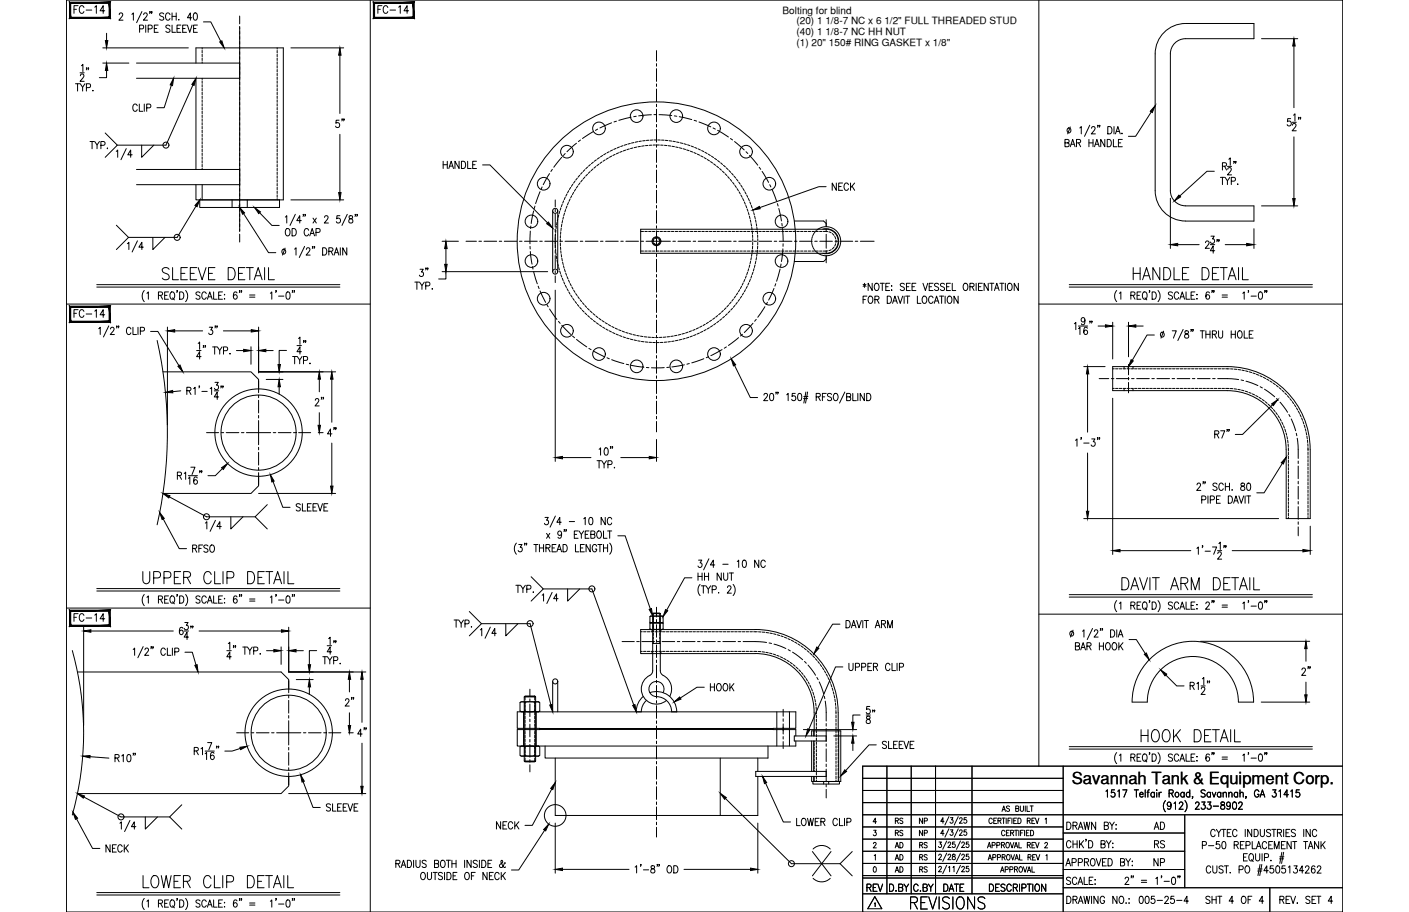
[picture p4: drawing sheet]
<svg xmlns="http://www.w3.org/2000/svg" width="432mm" height="279mm" viewBox="0 0 432 279" stroke-linecap="round" stroke-linejoin="round" font-family="sans-serif">
<defs><g id="words">
<g font-size="7.5">
<text x="342.9" y="182">DAVIT ARM DETAIL</text>
<text x="348.9" y="228.6">HOOK DETAIL</text>
<text x="278.3" y="279.8">REVISIONS</text>
</g>
<g font-size="7.1">
<text x="48.7" y="86.8">SLEEVE DETAIL</text>
<text x="346.4" y="86.8">HANDLE DETAIL</text>
<text x="43" y="179.9">UPPER CLIP DETAIL</text>
<text x="43" y="273">LOWER CLIP DETAIL</text>
</g>
<g font-size="6.2">
<text x="95.6" y="125.6">2&quot;</text>
<text x="397.9" y="208.1">2&quot;</text>
<text x="109.7" y="217.7" transform="rotate(-90 109.7 217.7)">2&quot;</text>
<text x="113.6" y="226.8" transform="rotate(-90 113.6 226.8)">4&quot;</text>
</g>
<g font-size="5.7">
<text x="21.9" y="5.3">FC-14</text>
<text x="115" y="5.3">FC-14</text>
<text x="102" y="40.2">5&quot;</text>
<text x="254" y="59.6">NECK</text>
<text x="21.9" y="98.4">FC-14</text>
<text x="67.7" y="103.7" transform="rotate(-90 67.7 103.7)">3&quot;</text>
<text x="99.5" y="134.8">4&quot;</text>
<text x="21.9" y="191.6">FC-14</text>
<text x="269.2" y="223" transform="rotate(-90 269.2 223)">58&quot;</text>
<text x="352.8" y="255.4">AD</text>
<text x="264.9" y="274.5">REV</text>
<text x="288.2" y="274.5">DATE</text>
</g>
<g font-size="5.3">
<text x="39.9" y="35.3">CLIP</text>
<text x="134.8" y="52.9">HANDLE</text>
<text x="90" y="157.7">SLEEVE</text>
<text x="58.2" y="170.4">RFSO</text>
<text x="217" y="212.7">HOOK</text>
<text x="99.1" y="249.8">SLEEVE</text>
<text x="151.3" y="255.1">NECK</text>
<text x="31.8" y="262.1">NECK</text>
<text x="352.8" y="261.1">RS</text>
<text x="352.8" y="266.3">NP</text>
<text x="348.2" y="278">005-25-4</text>
<text x="368.7" y="278">SHT 4 OF 4</text>
</g>
<text font-size="5.1" x="328.5" y="240.3">Savannah Tank &amp; Equipment Corp.</text>
<g font-size="4.9">
<text x="273.4" y="253.6">RS</text>
<text x="280.8" y="253.6">NP</text>
<text x="273.4" y="261.1">AD</text>
<text x="280.8" y="261.1">RS</text>
<text x="273.4" y="268.5">AD</text>
<text x="280.8" y="268.5">RS</text>
</g>
<g font-size="4.4">
<text x="273.4" y="257.2">RS</text>
<text x="280.8" y="257.2">NP</text>
<text x="273.4" y="264.6">AD</text>
<text x="280.8" y="264.6">RS</text>
</g>
<g font-size="3.1">
<text x="239.8" y="4.2">Bolting for blind</text>
<text x="244.1" y="7.4">(20) 1 1/8-7 NC x 6 1/2&quot; FULL THREADED STUD</text>
<text x="244.1" y="10.7">(40) 1 1/8-7 NC HH NUT</text>
<text x="244.1" y="13.9">(1) 20&quot; 150# RING GASKET x 1/8&quot;</text>
</g>
</g></defs>
<!-- layer: 0 -->
<g fill="none" stroke="#000" stroke-width=".31">
<path d="M20.4 0h391.1v279.4h-391.1zM113.5 0v279.4M318.4 0v234.7M20.4 93.2h93.1M318.4 93.2h93.1M20.4 186.3h93.1M318.4 188.2h93.1M264.4 238.4h61.4M271.8 234.7v39.1M279.3 234.7v39.1M286.7 234.7v39.1M297.9 234.7v39.1"/>
<path d="M325.8 234.7v44.7M411.5 234.7h-147.1v44.7M264.4 242.2h61.4M264.4 245.9h61.4M264.4 253.3h61.4M264.4 257.1h61.4M264.4 249.6h147.1M325.8 255.2h37.3M363.1 249.6v22.4M264.4 264.5h61.4M264.4 260.8h98.7M264.4 269h61.4"/>
<path d="M264.4 268.2h61.4M264.4 273.8h61.4M325.8 272h85.7M325.8 266.4h37.3"/>
</g>
<!-- layer: EYERING -->
<g fill="none" stroke="#000" stroke-width=".31">
<path d="M200 188v17.5l-.3 1-.6 .4M200 188l.2-.2h2l.2 .2zM200 197.1h2.4M200.2 188v.9M200.2 189.3v.7M200.2 190.4v.8M200.2 191.6v.8M200.2 192.8v.7M200.2 193.9v.8M200.2 195.1v.8M200.2 196.3v.8M202.2 188v.9"/>
<path d="M202.2 189.3v.7M202.2 190.4v.8M202.2 191.6v.8M202.2 192.8v.7M202.2 193.9v.8M202.2 195.1v.8M202.2 196.3v.8M202.4 188v17.5l.3 1 .5 .4M197.1 213.4a6.2 6.2 0 0 0-2.1 4.7h1.5l.3-1.7 1.3-1.8M199.1 212.2a6.2 6.2 0 0 1 8.3 5.9h-1.6M199.1 206.9a4.6 4.6 0 0 0-1.8 6.8 4.6 4.6 0 0 0 7 .9M201.2 213.4a4.6 4.6 0 0 1 4.6 4.7"/>
<path d="M203.2 212.2a2.32 2.32 0 0 0-1.3-3.3 2.32 2.32 0 0 0-3 1.8 2.32 2.32 0 0 0 2.3 2.7M203.2 206.9a4.6 4.6 0 0 1 2 6.5M346.9 215.1h4.7M346.9 215.1a18.6 18.6 0 0 1 18.7-18.6 18.6 18.6 0 0 1 18.6 18.6M351.6 215.1a14 14 0 0 1 14-14 14 14 0 0 1 13.9 14M379.5 215.1h4.7"/>
</g>
<!-- layer: HANDLE -->
<g fill="none" stroke="#000" stroke-width=".31">
<path d="M354 58.4v-41.9a9.3 9.3 0 0 1 9.3-9.3h21v4.7h-21a4.6 4.6 0 0 0-4.6 4.6v41.9M354 58.4a9.3 9.3 0 0 0 9.3 9.3h21v-4.6h-21a4.7 4.7 0 0 1-4.6-4.7M169.4 64.6v18.6M170.9 64.6v18.6M169.4 208.8v9.3M170.9 208.8v9.3"/>
<circle cx="170.1" cy="64.6" r=".77"/>
<circle cx="170.1" cy="83.2" r=".77"/>
<circle cx="170.1" cy="208.8" r=".77"/>
</g>
<!-- layer: 212 SCH 40 -->
<g fill="none" stroke="#000" stroke-width=".31">
<path d="M60 19.3v-4.6h26.8v46.5h-26.8v-4.6M62 14.7v.3M62 15.5v.7M62 16.6v.8M62 17.8v.7M62 18.9v.4M84.9 14.7v.3M84.9 15.5v.7M84.9 16.6v.8M84.9 17.8v.7M84.9 18.9v.8M60 24v27.9"/>
<path d="M62 24v.4M62 24.8v.7M62 25.9v.8M62 27.1v.8M62 28.3v.7M62 29.4v.8M62 30.6v.7M62 31.8v.7M62 32.9v.8M62 34.1v.7M62 35.2v.8M62 36.4v.8"/>
<path d="M62 37.6v.7M62 38.7v.8M62 39.9v.8M84.9 20.1v.8M84.9 21.3v.7M84.9 22.4v.8M84.9 23.6v.8M84.9 24.8v.7M84.9 25.9v.8M84.9 27.1v.8M84.9 28.3v.7M84.9 29.4v.8"/>
<path d="M84.9 30.6v.7M84.9 31.8v.7M84.9 32.9v.8M84.9 34.1v.7M84.9 35.2v.8M84.9 36.4v.8M84.9 37.6v.7M84.9 38.7v.8M84.9 39.9v.8M62 41.1v.7M62 42.2v.8M62 43.4v.8"/>
<path d="M62 44.6v.7M62 45.7v.8M62 46.9v.7M62 48v.8M62 49.2v.8M62 50.4v.7M62 51.5v.4M62 56.6v4.6M84.9 41.1v.7M84.9 42.2v.8M84.9 43.4v.8M84.9 44.6v.7"/>
<path d="M84.9 45.7v.8M84.9 46.9v.7M84.9 48v.8M84.9 49.2v.8M84.9 50.4v.7M84.9 51.5v.8M84.9 52.7v.8M84.9 53.9v.7M84.9 55v.8M84.9 56.2v.8M84.9 57.4v.7M84.9 58.5v.8"/>
<path d="M84.9 59.7v.8M84.9 60.9v.3M248.7 73.7v.4M248.8 74.3v.4M248.8 73.2v.3M248.8 74.9l.1 .3M248.9 72.6l-.1 .4M249 75.4l.2 .4M249.2 72l-.2 .4M249.2 76l.2 .3M249.4 71.5l-.2 .4M249.5 76.5l.3 .3"/>
<path d="M249.8 71.1l-.3 .3M249.9 76.9l.3 .3M250.2 70.6l-.3 .3M250.3 70.5a4.5 4.5 0 0 1 6.1 .4 4.5 4.5 0 0 1 0 6.1 4.5 4.5 0 0 1-6.1 .3M252.1 70.2a3.8 3.8 0 0 1 4.9 3.7 3.8 3.8 0 0 1-4.9 3.7M248.7 225.5v-1.6h9v15.5h-9v-1.5M248.7 227v9.3M249.4 223.9v1.6M249.4 227v9.3M249.4 237.9v1.5M257 223.9v15.5"/>
<circle cx="79.2" cy="132.5" r="13.4"/>
<circle cx="79.2" cy="132.5" r="11.5"/>
<circle cx="88.5" cy="224.5" r="13.4"/>
<circle cx="88.5" cy="224.5" r="11.5"/>
</g>
<!-- layer: CENTER -->
<g fill="none" stroke="#000" stroke-width=".31">
<path d="M73.4 4.9v2.4M73.4 8.1v62.9M201.2 15.5v3.2M201.2 19.5v.8M183.2 39.6l-.7 .3M187.4 37.6l-3.5 1.6M188.9 37.1l-.7 .3M193.4 35.9l-3.7 1M195 35.6l-.8 .2M199.6 35.2l-3.9 .3M200.4 35.1h.8M201.2 21v3.9"/>
<path d="M201.2 25.7v.8M201.2 27.3v3.8M201.2 31.9v.8M201.2 33.5v3.8M201.2 38.1v.8M201.2 39.7v3.9M202 35.1l3.9 .3M206.7 35.5l.7 .1M208.2 35.8l3.8 .8M212.7 36.9l.8 .2M214.2 37.4l3.6 1.5M218.5 39.2l.7 .4"/>
<path d="M219.9 39.9l3.3 2.1M165.5 58.7l-1.4 3.7M166.1 57.3l-.3 .7M168.4 53.2l-1.9 3.4M169.3 51.9l-.5 .6M172.1 48.2l-2.4 3M173.2 47l-.5 .6M176.7 43.9l-2.9 2.6M177.9 42.9l-.7 .5M181.8 40.3l-3.3 2.1M201.2 44.3v.8M201.2 45.9v3.9"/>
<path d="M201.2 50.5v.8M201.2 52.1v3.9M201.2 56.7v.8M201.2 58.3v3.9M223.9 42.4l.6 .5M225.1 43.4l3 2.5M228.6 46.5l.6 .5M229.7 47.6l2.5 3M232.7 51.2l.4 .7M233.6 52.5l1.9 3.4M235.9 56.6l.3 .7M236.6 58l1.4 3.6"/>
<path d="M73.4 71.7v2.4M142.8 73.9h3.2M146.8 73.9h.8M148.3 73.9h3.9M153 73.9h.8M154.5 73.9h3.9M159.2 73.9h.8M160.7 73.9h3.9M162.4 75.5l.1 .8M162.5 70.8l-.1 3.9M162.5 77l.5 3.9M162.7 69.2l-.1 .8"/>
<path d="M163.5 64.6l-.7 3.9M163.9 63.1l-.2 .8M165.4 73.9h.8M167 73.9h3.8M170.2 61.3v2M170.2 64.1v.8M170.2 65.6v3.9M170.2 70.3v.8M170.2 71.9v4.1M170.2 76.8v.7M170.2 78.3v3.9M171.6 73.9h.8"/>
<path d="M173.2 73.9h3.8M177.8 73.9h.8M179.4 73.9h3.9M184 73.9h.8M185.6 73.9h3.9M190.2 73.9h.8M191.8 73.9h3.9M196.4 73.9h.8M198 73.9h7.4M201.2 62.9v.8M201.2 64.5v3.9M201.2 69.2v.7"/>
<path d="M201.2 70.7v6.4M201.2 77.9v.8M201.2 79.4v3.9M206.2 73.9h.8M207.8 73.9h3.8M212.4 73.9h.8M214 73.9h3.8M218.6 73.9h.8M220.2 73.9h3.9M224.8 73.9h.8M226.4 73.9h3.9M231.1 73.9h.7"/>
<path d="M232.6 73.9h3.9M237.3 73.9h.7M238.2 62.4l.3 .7M238.7 63.9l.8 3.8M238.8 73.9h3.9M239.6 68.5l.1 .7M239.8 70l.2 3.9M239.9 76.2l-.4 3.9M240 74.7v.8M243.5 73.9h.7M245 73.9h3.9M249.7 73.9h.7"/>
<path d="M251.2 73.9h3.9M253.2 67.3v2.1M253.2 70.2v.8M253.2 71.8v4.3M253.2 76.8v.8M253.2 78.4v2.1M255.9 73.9h.8M257.4 73.9h3.9M262.1 73.9h.8M263.7 73.9h4.2M163.2 81.7l.1 .7M163.5 83.2l1.2 3.8"/>
<path d="M164.9 87.7l.3 .7M165.5 89.1l1.7 3.5M167.6 93.3l.4 .7M168.4 94.7l2.3 3.2M170.2 83v.7M170.2 84.5v2.1M171.2 98.5l.5 .6M172.2 99.7l2.7 2.7M201.2 84.1v.8M201.2 85.6v3.9M201.2 90.3v.8M201.2 91.9v3.8"/>
<path d="M201.2 96.5v.8M201.2 98.1v3.8M230.8 99l-2.7 2.9M231.8 97.8l-.5 .6M234.4 94l-2.2 3.2M235.2 92.6l-.4 .7M237.2 88.4l-1.6 3.5M237.7 86.9l-.2 .8M239.1 82.4l-1.1 3.8M239.4 80.9l-.2 .8M79.2 116.6v3.7M175.5 103l.6 .5"/>
<path d="M176.7 104l3.1 2.3M180.5 106.7l.6 .4M181.8 107.5l3.5 1.8M186 109.6l.7 .3M187.5 110.2l3.7 1.2M191.9 111.6l.8 .2M193.4 111.9l3.9 .6M198.1 112.6h.8M201.2 102.7v.8M201.2 104.3v3.9M201.2 108.9v.8M201.2 110.5v3.9"/>
<path d="M201.2 115.1v.8M201.2 116.7v3.9M203.6 112.6l-4 .1M205.1 112.5l-.8 .1M209.7 111.8l-3.8 .6M211.2 111.4l-.7 .2M215.7 109.9l-3.7 1.3M217.1 109.3l-.7 .3M221.3 107.1l-3.5 1.8M222.6 106.3l-.6 .4M226.3 103.4l-3.1 2.4M227.5 102.4l-.6 .5"/>
<path d="M336.8 116h3M340.6 116h.8M342.1 116h3.9M345.8 111.6v3.2M345.8 115.6v.8M345.8 117.2v3.2M346.8 116h.8M348.3 116h3.9M353 116h.8M354.5 116h3.9M359.2 116h.8M360.7 116h3.9"/>
<path d="M365.4 116h.8M367 116h3.8M371.6 116h.8M373.2 116h4.2l2.2 .3M380.3 116.4l.8 .2M381.8 116.8l3.7 1.3M386.2 118.5l.7 .4M387.5 119.2l3.1 2.4M63.3 132.5h3.7M67.8 132.5h.7M69.3 132.5h3.9M74 132.5h.8"/>
<path d="M75.5 132.5h7.5M79.2 121.1v.8M79.2 122.6v3.9M79.2 127.3v.8M79.2 128.8v7.4M79.2 137v.8M79.2 138.6v3.9M83.7 132.5h.8M85.3 132.5h3.9M89.9 132.5h.8M91.5 132.5h3.7M201.2 121.3v.8"/>
<path d="M201.2 122.9v3.9M201.2 127.6v.7M201.2 129.1v3.2M391.2 122.1l.6 .5M392.3 123.2l2.3 3.1M395 127l.4 .7M395.7 128.4l1.4 3.6M397.3 132.7l.1 .8M397.6 134.3l.2 6.2M79.2 143.2v.8M79.2 144.8v3.7M397.8 141.2v.8"/>
<path d="M397.8 142.8v3.9M397.8 147.4v.8M397.8 149v3.9M397.8 153.6v.8M397.8 155.2v3.9M397.8 159.9v.7M397.8 161.4v2.7M190.6 196.6h3.8M195.1 196.6h.8M196.7 196.6h3.9M201.2 186v3M201.2 189.8v.8"/>
<path d="M201.2 191.4v3.8M201.2 196v.8M201.2 197.6v3.8M201.4 196.6h.7M202.9 196.6h3.9M207.6 196.6h.7M209.1 196.6h3.9M213.8 196.6h.7M215.3 196.6h3.9M220 196.6h.7M221.5 196.6h3.9M226.2 196.6h.7"/>
<path d="M227.7 196.6l7.2 .2M235.7 197l.8 .1M237.2 197.3l3.6 1.4M241.5 199l.7 .4M242.9 199.8l3.1 2.3M88.5 208.5v3.7M88.5 213v.8M88.5 214.6v3.9M88.5 219.2v.8M162.4 211.1v2.2M162.4 214.1v.8M162.4 215.7v3.8"/>
<path d="M201.2 202.2v.8M201.2 203.8v3.9M201.2 208.4v.8M201.2 210v3.9M201.2 214.7v.7M201.2 216.2v3.9M240 217.3v2.1M246.5 202.6l.6 .6M247.6 203.8l2.3 3.1M250.3 207.5l.4 .7M251.1 208.9l1.3 3.6M252.6 213.3l.2 .7"/>
<path d="M252.9 214.8l.3 6.1M72.5 224.5h3.7M77 224.5h.8M78.6 224.5h3.8M83.2 224.5h.8M84.8 224.5h7.4M88.5 220.8v7.4M88.5 229v.8M88.5 230.5v3.9M88.5 235.2v.8M88.5 236.7v3.8M93 224.5h.7"/>
<path d="M94.5 224.5h3.9M99.2 224.5h.8M100.7 224.5h3.8M162.4 220.3v.8M162.4 221.9v3.8M162.4 226.5v.8M162.4 228.1v3.9M162.4 232.7v.8M162.4 234.3v2.2M201.2 220.9v.7M201.2 222.4v3.9M201.2 227.1v.7"/>
<path d="M201.2 228.6v3.9M201.2 233.3v.7M201.2 234.8v3.9M201.2 239.5v.8M240 220.2v.8M240 221.8v3.1M240 225.7v.7M240 227.2v2.1M253.2 221.7v.7M253.2 223.2v3.9M253.2 227.9v.7M253.2 229.4v3.9"/>
<path d="M253.2 234.1v.8M253.2 235.6v3.9M201.2 241v3.9M201.2 245.7v.8M201.2 247.2v3.9M201.2 251.9v.8M201.2 253.4v3M253.2 240.3v.8M253.2 241.8v2.7"/>
</g>
<!-- layer: DIM -->
<g fill="none" stroke="#000" stroke-width=".31">
<path d="M31.5 14.7h26.2M31.5 19.3h8M32.7 10.2v2.2M36.5 4.5l.4-.5h.4l.3 .4-.3 .7-.9 1.1h1.3M40.4 4.4l.5-.4v2.2M42.8 8.8l1.1-.1 .1-.3-.1-.6-1.1-.1v2.2M43.5 3.5l-1.6 3.4M44 4.5l.4-.5h.4l.3 .4-.2 .7-1 1.1h1.3M44.7 7.7v2.2M45.4 8.8l1.1-.1 .2-.3-.2-.6-1.1-.1v2.2M46 3.6h-.2h.2l-.2 .6M46.6 3.6h-.2h.2l-.2 .6"/>
<path d="M47.3 8.7h.7M48.5 7.7h-1.2v2.2h1.2M50.2 4.3l-.5-.3-.8 .3 .2 .5 1 .5-.1 .8-.6 .1-.5-.3M52.1 4.5a.7 .7 0 0 0-.8-.5 .7 .7 0 0 0-.6 .8v.5a.7 .7 0 0 0 .6 .9 .7 .7 0 0 0 .8-.5M52.1 8l-.5-.3-.8 .3 .1 .4 1.2 .9v.3l-.5 .3-.8-.3M52.7 7.7v2.2h1.1M52.7 4v2.2M52.7 5h1.3M54 4v2.2M54.3 8.7h.7M54.8 6v.2zM55.4 7.7h-1.1v2.2h1.1"/>
<path d="M56 8.7h.7M57.2 7.7h-1.2v2.2h1.2M57.4 7.7l.7 2.2 .8-2.2M58.8 5.4h-1.4l.9-1.4v2.2M59.3 8.7h.7M59.5 4.1l.5-.1a1.42 1.42 0 0 1 0 2.2h-.2a1.56 1.56 0 0 1-.3-2.1zM60.5 7.7h-1.2v2.2h1.2M62.4 6.7h2.2l3.1 6M89.2 14.7h16.1M104.2 16.9v17.9M386.6 11.9h11.1M396.5 14.1v18.9"/>
<path d="M23.1 25.7h1.3M23.8 25.7v2.2M24.5 22.3h1.3M24.6 25.7l.7 1v1.2M24.6 23.2l.4-.5h.4l.3 .4-.3 .8-.9 1h1.3M25 20.1l.4-.4v2.2M26 25.7l-.7 1M26.5 26.8l1.1-.1 .1-.3-.1-.6-1.1-.1v2.2M26.6 20.9h-.2h.2l-.2 .5M27.2 20.9h-.2h.2l-.2 .5M28.5 27.7v.2zM32.7 21.6v2.2h-2.3"/>
<path d="M52.5 26.1l-2.2 6.9h-2.2M59.1 26l-8.2 18.5h-14.9M328 38.9l-.8 2.1M330.9 39.2l.5-.4v2.2M334 38.4l-1.6 3.4M334.5 39.3l.4-.5 .5 .1 .2 .3-.3 .7-.9 1.1h1.3M336.5 38.5h-.2h.2l-.2 .5M337.1 38.5h-.2h.2l-.2 .5M339.5 38.8a1.13 1.13 0 0 1 1.3 1.1 1.13 1.13 0 0 1-1.3 1.1zM341.4 38.8v2.2M352.8 34.3l-4.8 7.5h-2.2M395.5 36.3h-.9l-.1 1a.7 .7 0 0 1 1.1 0 .7 .7 0 0 1-.1 1.1 .7 .7 0 0 1-1-.2"/>
<path d="M396 37.5h1.3M396.1 38.4l.4-.6h.3l.4 .5-.3 .7-.9 1.1h1.3M396.4 35.3l.5-.4v2.2M398.1 36h-.2h.2l-.2 .6M398.6 36h-.2h.2l-.2 .6M27.6 43.3h1.3M28.2 43.3v2.3M29 43.3l.7 1.1v1.2M30.5 43.3l-.8 1.1M30.9 44.5l1.1-.1 .2-.3-.2-.6-1.1-.2v2.3M32.2 40.7l3.8 3.8-3.8 3.7M32.9 45.4v.2z"/>
<path d="M35.6 46.4l.5-.4v2.2M38.7 45.5l-1.6 3.4M40.5 47.4h-1.3l.8-1.4v2.2M43.4 44.5v3.7l3.7-3.7M104.2 41.1v17.9M147.9 50.5h2.2l17.7 17.8M253.2 57.2h-2.2l-18.2 6.4M326.4 43.8l1.1-.1 .1-.8-1.2-.2v2.3l1.2-.3v-.5l-.4-.4M328 45l.7-2.3 .8 2.3M328.3 44.2h.9M329.9 43.8l1.1-.1 .1-.8-1.2-.2v2.3M330.5 43.8l.7 1.2"/>
<path d="M333.7 42.7v2.3M333.7 43.8h1.3M335 42.7v2.3M335.4 45l.7-2.3 .8 2.3M335.7 44.2h.9M338.6 42.7v2.3l-1.3-2.3v2.3M339.3 42.7a1.13 1.13 0 0 1 1.3 1.1 1.13 1.13 0 0 1-1.3 1.2zM341.2 42.7v2.3h1.1M341.8 41l.8-2.2 .7 2.2M342.1 40.3h.9M342.8 43.8h.7M343.8 40.8v.2z"/>
<path d="M343.9 42.7h-1.1v2.3h1.1M372.1 52.5h-2.2l-8.4 7.5M374 54.3h1.3M374.6 50.9l1.1-.1 .2-.3-.2-.5-1.1-.2v2.3M374.6 54.3v2.3M375.3 50.9l.6 1.2M375.4 54.3l.8 1.1v1.2M376.2 51h1.2M376.3 51.9l.3-.5h.4l.3 .4-.2 .7-.9 1.1h1.2M376.6 48.8l.4-.4v2.2M376.9 54.3l-.7 1.1M377.3 55.5l1.1-.1 .1-.9-1.2-.2v2.3"/>
<path d="M378.2 49.5h-.1h.1l-.1 .6M378.8 49.5h-.2h.2l-.2 .6M379.3 56.3v.3zM396.5 41.9v18.9M35.7 69l3.7 3.7-3.7 3.8M39 74.7l.5-.5v2.3M42.1 73.8l-1.6 3.4M43.9 75.7h-1.3l.9-1.5v2.3M46.8 72.7v3.8l3.8-3.8M60.1 63.1l-5.8 9.6h-14.9M74.7 65.4l7.6 12h2.2M79.6 65.2l3.7 3.9h2.3"/>
<path d="M87.4 76l-.8 2.1M87.4 66.5l.5-.4v2.2M87.8 70.1l.2-.1a1.14 1.14 0 0 1 .9 1.1 1.14 1.14 0 0 1-.9 1.2 1.45 1.45 0 0 1-.2-2.2zM89.2 61.2h16.1M89.5 70a1.13 1.13 0 0 1 1.3 1.1 1.13 1.13 0 0 1-1.3 1.2zM90.3 76.3l.4-.4v2.2M90.5 65.7l-1.6 3.4M92.3 67.6h-1.3l.9-1.5v2.2M93 65.8h-.1h.1l-.1 .5M93.3 75.5l-1.6 3.4M93.6 65.8h-.2h.2l-.2 .5M93.9 76.4l.4-.5 .5 .1 .2 .3-.3 .8-.9 1h1.3"/>
<path d="M94.6 70.5a.7 .7 0 0 0-.9-.5 .7 .7 0 0 0-.5 .9v.5a.7 .7 0 0 0 .5 .9 .7 .7 0 0 0 .9-.6M94.9 72.3l.8-2.3 .7 2.3M95.2 71.5h.9M95.9 75.6h-.2h.2l-.2 .5M95.9 66.8l1 1.5M96.4 75.6h-.2h.2l-.2 .5M96.8 71.2l1.1-.1 .2-.3-.2-.7-1.1-.1v2.3M96.9 66.8l-1 1.5M98.9 75.9a1.13 1.13 0 0 1 1.3 1.1 1.13 1.13 0 0 1-1.3 1.1zM99.5 66.6l.3-.5 .6 .1 .1 .3-.2 .7-.9 1.1h1.2M100.8 77l1.1-.1 .1-.4-.1-.5-1.1-.1v2.2M101.4 77l.6 1.1"/>
<path d="M102.4 78.1l.7-2.2 .7 2.2M102.7 77.4h.9M104.2 66.1h-.9l-.1 .9a.7 .7 0 0 1 1 .1 .7 .7 0 0 1-.1 1 .7 .7 0 0 1-1-.2M104.3 75.9v2.2M106.3 75.9v2.2l-1.3-2.2v2.2M106.4 65.7l-1.6 3.4M107.1 66.2v.6a.82 .82 0 0 1 .9 .5 .82 .82 0 0 1-.3 1 .72 .72 0 0 1-.9-.7 .72 .72 0 0 1 1-.7l.3-.5a.66 .66 0 0 0-1-.2zM109 65.8h-.2h.2l-.2 .5M109.5 65.8h-.2h.2l-.2 .5M135.5 73.9h5M136.7 76.2v4.8M358.7 60.7v15.4"/>
<path d="M360.9 75h6.6M369.4 74.4l.4-.6 .6 .1 .1 .4-.2 .7-.9 1.1h1.2M370.9 75h1.4M371.1 72.3h1l-.5 .9a.67 .67 0 0 1 .5 1 .67 .67 0 0 1-1.2-.1M372.3 76.8h-1.4l.9-1.5v2.3M373.1 73.5h-.2h.2l-.2 .5M373.6 73.5h-.2h.2l-.2 .5M375.5 75h6.6M384.3 70.1v6M386.6 63.1h11.1M29.7 87.2h74.5M29.7 87.9h74.5"/>
<path d="M33.3 99.8l-1.6 3.4M35.9 99.9h-.2h.2l-.2 .6M36.4 99.9h-.2h.2l-.2 .6M44.2 89a2.57 2.57 0 0 0 0 3.4M45 89.9l.5-.5v2.3M48.6 90.5l1-.1 .2-.3-.2-.6-1-.1v2.3M49.2 90.5l.6 1.2M50.5 90.5h.7M51.6 89.4h-1.1v2.3h1.1M52.5 89.5l.1-.1a1.14 1.14 0 0 1 1 1.2 1.14 1.14 0 0 1-1 1.1 1.41 1.41 0 0 1-.1-2.2zM52.9 91.2l.5 .7M54.3 89.1h-.1h.1l-.1 .5"/>
<path d="M55.1 89.4a1.13 1.13 0 0 1 1.3 1.2 1.13 1.13 0 0 1-1.3 1.1zM56.9 89a2.57 2.57 0 0 1 0 3.4M61.3 89.7l-.4-.3-.9 .3 .2 .6 1 .5 .1 .6-.4 .3-.9-.3M63.2 90a.7 .7 0 0 0-.8-.6 .7 .7 0 0 0-.6 .9v.5a.7 .7 0 0 0 .6 .9 .7 .7 0 0 0 .8-.6M63.6 91.7l.7-2.3 .7 2.3M63.8 90.9h.9M65.5 89.4v2.3h1M67 90.5h.7M68.2 89.4h-1.2v2.3h1.2M68.8 90.2v.2zM68.8 91.5v.2zM72.6 89.7l-.5-.3a1.29 1.29 0 0 0 .1 2.3 .64 .64 0 0 0 .6-.6 .64 .64 0 0 0-.6-.7 .64 .64 0 0 0-.7 .5"/>
<path d="M73.5 89.1h-.2h.2l-.2 .5M74.1 89.1h-.2h.2l-.2 .5M76.5 90.4h1.6M76.5 91h1.6M82.8 89.9l.5-.5v2.3M84.6 89.1h-.1h.1l-.1 .5M85.4 90.7h1.6M87.9 89.5l.4-.1a1.4 1.4 0 0 1 0 2.3h-.1a1.58 1.58 0 0 1-.3-2.2zM89.7 89.1h-.2h.2l-.2 .5M90.3 89.1h-.2h.2l-.2 .5M127.1 86.4h1.3M127.8 86.4v2.2"/>
<path d="M128.6 86.4l.7 1.1v1.1M128.7 82.5h1l-.5 .8a.68 .68 0 0 1 .5 1.1 .68 .68 0 0 1-1.2-.1M130 86.4l-.7 1.1M130.5 87.6l1.1-.1 .1-.9-1.2-.2v2.2M130.6 82.2h-.2h.2l-.2 .5M131.1 82.2h-.1h.1l-.1 .5M132.5 88.4v.2zM135.5 83.2h32.3M136.7 83.2v2.3h-2.3M170.2 88.9v52.5M264.5 91.8h.7M264.5 87.1l.9 .6"/>
<path d="M264.9 86.8v1.3M265.4 87.1l-.9 .6M265.7 90.7h-1.2v2.2M266.4 90.8l.2-.1a1.13 1.13 0 0 1 .9 1.1 1.13 1.13 0 0 1-.9 1.1 1.43 1.43 0 0 1-.2-2.1zM267.3 86.8v2.2l-1.3-2.2v2.2M268.1 91.8l1.1-.1 .2-.3-.2-.6-1.1-.1v2.2M268.3 86.9l.2-.1a1.13 1.13 0 0 1 .9 1.1 1.13 1.13 0 0 1-.9 1.1 1.41 1.41 0 0 1-.2-2.1zM268.8 91.8l.6 1.1M269.7 86.8h1.3M270.4 86.8v2.2M271.5 87.8h.7M271.9 90.7a1.13 1.13 0 0 1 1.3 1.1 1.13 1.13 0 0 1-1.3 1.1z"/>
<path d="M272.6 86.8h-1.1v2.2h1.1M273.3 87.5v.2zM273.3 88.8v.2zM273.5 92.9l.8-2.2 .7 2.2M273.8 92.2h.9M275.2 90.7l.7 2.2 .7-2.2M277.1 90.7v2.2M277.2 87.1l-.5-.3-.8 .3 .2 .5 .9 .5 .2 .3v.3l-.5 .3-.8-.3M277.5 90.7h1.3M277.8 87.8h.7M278.2 90.7v2.2M279 86.8h-1.2v2.2h1.2"/>
<path d="M279.5 87.8h.7M280.7 86.8h-1.2v2.2h1.2M281.1 90.7v2.2h1.1M282.9 86.8l.7 2.2 .7-2.2M283 90.8l.1-.1a1.13 1.13 0 0 1 1 1.1 1.13 1.13 0 0 1-1 1.1 1.43 1.43 0 0 1-.1-2.1zM284.8 87.8h.7M285.9 91.2a.7 .7 0 0 0-.8-.5 .7 .7 0 0 0-.5 .9v.5a.7 .7 0 0 0 .5 .8 .7 .7 0 0 0 .8-.5M285.9 86.8h-1.1v2.2h1.1M286.3 92.9l.7-2.2 .7 2.2M286.6 92.2h.9M287.7 87.1l-.5-.3-.8 .3 .1 .4 1.2 .9v.3l-.5 .3-.8-.3M287.9 90.7h1.3"/>
<path d="M288.6 90.7v2.2M289.5 87.1l-.5-.3-.8 .3 .2 .5 .9 .5 .2 .3v.3l-.5 .3-.8-.3M289.6 90.7v2.2M290.1 87.8h.7M290.6 90.8l.2-.1a1.13 1.13 0 0 1 1 1.1 1.13 1.13 0 0 1-1 1.1 1.41 1.41 0 0 1-.2-2.1zM291.3 86.8h-1.2v2.2h1.2M291.8 86.8v2.2h1.1M293.6 90.7v2.2l-1.2-2.2v2.2M295.5 86.9l.2-.1a1.13 1.13 0 0 1 .9 1.1 1.13 1.13 0 0 1-.9 1.1 1.43 1.43 0 0 1-.2-2.1zM297.2 87.8l1.1-.1 .1-.7-1.2-.2v2.2M297.9 87.8l.6 1.2M299.1 86.8v2.2"/>
<path d="M299.9 87.8h.7M301.1 86.8h-1.2v2.2h1.2M302.9 86.8v2.2l-1.3-2.2v2.2M303.3 86.8h1.3M303.9 86.8v2.2M304.8 89l.7-2.2 .7 2.2M305 88.3h.9M306.4 86.8h1.3M307 86.8v2.2M308.1 86.8v2.2M309.1 86.9l.2-.1a1.13 1.13 0 0 1 .9 1.1 1.13 1.13 0 0 1-.9 1.1 1.41 1.41 0 0 1-.2-2.1zM312.1 86.8v2.2l-1.3-2.2v2.2"/>
<path d="M327.7 87.2h74.5M327.7 87.9h74.5M329.2 99.2l.5-.4v2.2M330.5 99.9h2.8M332.5 98a.64 .64 0 0 1-1 .5 .64 .64 0 0 1 .1-1.1l.3-.1a1.29 1.29 0 0 1 .1 2.2l-.6-.3M334.1 98.4h-.2h.2l-.2 .6M334.7 98.4h-.2h.2l-.2 .6M336.5 99.9h2.3M341 98.7v11.3M342.2 89a2.57 2.57 0 0 0 0 3.4M343 89.9l.5-.5v2.3M345.8 98.7v10.6"/>
<path d="M346.6 90.5l1-.1 .1-.8-1.1-.2v2.3M347.2 90.5l.6 1.2M348.1 99.9h2.2M348.5 90.5h.7M349.6 89.4h-1.1v2.3h1.1M350.5 89.5l.1-.1a1.14 1.14 0 0 1 1 1.2 1.14 1.14 0 0 1-1 1.1 1.45 1.45 0 0 1-.1-2.2zM350.9 91.2l.6 .7M352.4 89.1h-.2h.2l-.2 .5M353.1 89.4a1.13 1.13 0 0 1 1.3 1.2 1.13 1.13 0 0 1-1.3 1.1zM354.9 89a2.57 2.57 0 0 1 0 3.4M359.3 89.7l-.4-.3-.8 .3 .1 .6 1 .5 .1 .6-.4 .3-.8-.3M361.2 90a.7 .7 0 0 0-.8-.6 .7 .7 0 0 0-.5 .9v.5a.7 .7 0 0 0 .5 .9 .7 .7 0 0 0 .8-.6"/>
<path d="M361.6 91.7l.7-2.3 .7 2.3M361.8 90.9h1M363.5 89.4v2.3h1.1M365 90.5h.7M366.2 89.4h-1.2v2.3h1.2M366.8 90.2v.2zM366.8 91.5v.2zM370.6 89.7l-.5-.3a1.3 1.3 0 0 0 .1 2.3 .66 .66 0 0 0 .5-1 .66 .66 0 0 0-1.1-.1l-.1 .3M371.5 89.1h-.2h.2l-.2 .5M372.1 89.1h-.2h.2l-.2 .5M374.5 90.4h1.7M374.5 91h1.7"/>
<path d="M380.9 89.9l.4-.5v2.3M382.7 89.1h-.2h.2l-.2 .5M383.4 90.7h1.6M385.9 89.5l.5-.1a1.44 1.44 0 0 1 0 2.3h-.2a1.58 1.58 0 0 1-.3-2.2zM387.7 89.1h-.2h.2l-.2 .5M388.3 89.1h-.2h.2l-.2 .5M30.2 100.7l.5-.4v2.2M33.9 100.8l.3-.5 .6 .1 .2 .3-.3 .7-.9 1.1h1.3M40.1 100.8a.7 .7 0 0 0-.8-.5 .7 .7 0 0 0-.5 .8v.5a.7 .7 0 0 0 .5 .9 .7 .7 0 0 0 .8-.5M40.7 100.3v2.2h1.1M42.3 100.3v2.2M43 101.4l1.1-.1 .1-.8-1.2-.2v2.2"/>
<path d="M46.1 101.5h2.3l6.4 10.5M51.3 100.2v30M53.5 101.4h8.6M55.4 119.7l-2.5 .3M57.3 119.7l1-.1 .2-.3-.2-.6-1-.1v2.3M57.9 119.7l.6 1.2M59.3 119.1l.5-.5v2.3M60.3 107.4h1.3M60.7 105.2l.5-.4v2.2M61.2 118.3h-.2h.2l-.2 .6M61.6 109.3h-1.3l.9-1.5v2.2M61.9 119.9h1.6"/>
<path d="M62.4 106h-.1h.1l-.1 .5M63 106h-.2h.2l-.2 .5M64.4 119.1l.5-.5v2.3M65.2 106.3h1.2M65.7 119.7h1.3M65.8 106.3v2.2M65.9 117.1h1l-.6 .9a.68 .68 0 0 1 .6 1 .68 .68 0 0 1-1.2 0M66.6 106.3l.7 1v1.2M67.8 118.3h-.2h.2l-.2 .6M68.1 106.3l-.8 1M68.4 118.3h-.2h.2l-.2 .6M68.5 101.4h8.5"/>
<path d="M68.5 107.4l1.1-.1 .2-.3-.2-.6-1.1-.1v2.2M70.5 108.3v.2zM72.5 107.4h2.2M76.9 106.2v5.4M79.2 113.9h23.6M79.2 100.2v14.1M81.5 107.4h2.2M81.6 116.2h5.1M85.6 118.5v2.2M87.8 107.4h-2.2v4.3M89.7 109.2h1.2M90.3 109.2v2.3"/>
<path d="M91 105.9h1.4M91.1 109.2l.7 1.1v1.2M91.5 103.7l.4-.4v2.2M92.4 107.7h-1.4l.9-1.4v2.2M92.6 109.2l-.8 1.1M93 110.4l1.1-.1 .1-.9-1.2-.2v2.3M93.2 104.4h-.2h.2l-.2 .6M93.7 104.4h-.1h.1l-.1 .6M95 111.3v.2zM97.9 116.2v3.8M101.7 116.2v13.1M225.1 111.9l4.8 9.9h2.3"/>
<path d="M330.5 100.7l.5-.5v2.3M332.1 112.3h6.6M333.2 100.6l-.5-.4a1.29 1.29 0 0 0 .1 2.3 .64 .64 0 0 0 .6-.6 .64 .64 0 0 0-.6-.7 .64 .64 0 0 0-.7 .5M333.3 114.6v17.8M353.8 102.6h-2.3l-4.5 7.8M356.6 101.5l-.8 2.1M359.2 101.3h1.3l-.9 2.3M362.6 100.9l-1.6 3.4M363.2 101.5v.6a.89 .89 0 0 1 .9 .4 .89 .89 0 0 1 0 1 .72 .72 0 0 1-1.1-.5 .72 .72 0 0 1 .9-.8l.3-.5a.67 .67 0 0 0-1-.2zM365.1 101h-.2h.2l-.2 .6M365.7 101h-.2h.2l-.2 .6M367.8 101.3h1.3"/>
<path d="M368.4 101.3v2.3M369.5 101.3v2.3M369.5 102.4h1.3M370.8 101.3v2.3M371.5 102.4l1.1-.1 .2-.3-.2-.5-1.1-.2v2.3M372.2 102.4l.6 1.2M373.4 101.3v1.7a.62 .62 0 0 0 .7 .6 .62 .62 0 0 0 .6-.6v-1.7M377.3 102.4h1.3M377.3 101.3v2.3M378.6 101.3v2.3M379.6 101.5l.2-.2a1.14 1.14 0 0 1 .9 1.2 1.14 1.14 0 0 1-.9 1.1 1.43 1.43 0 0 1-.2-2.1zM381.3 101.3v2.3h1.1"/>
<path d="M382.8 102.4h.8M384 101.3h-1.2v2.3h1.2M67 121.6h-1.3l.9-1.5v2.3M97.9 126.4v3.9M101.7 135.7v13.2M183.6 137.6l.4-.4v2.2M185.4 137.3l.5-.1a1.44 1.44 0 0 1 0 2.2h-.2a1.58 1.58 0 0 1-.3-2.1zM187.2 136.9h-.2h.2l-.2 .5M187.7 136.9h-.1h.1l-.1 .5M201.2 134.6v6.8M234.1 121.1l.4-.6 .5 .1 .2 .3-.3 .8-.9 1h1.3M236.1 120.6l.5-.1a1.38 1.38 0 0 1 0 2.2h-.2a1.56 1.56 0 0 1-.3-2.1z"/>
<path d="M237.9 120.2h-.2h.2l-.2 .5M238.5 120.2h-.2h.2l-.2 .5M241.1 120.9l.4-.4v2.2M243.7 120.5h-.9l-.1 1a.69 .69 0 0 1 1 0 .69 .69 0 0 1-.1 1 .69 .69 0 0 1-1-.2M244.7 120.6l.5-.1a1.38 1.38 0 0 1 0 2.2h-.2a1.56 1.56 0 0 1-.3-2.1zM246.3 122.1h1.2M246.3 121.5h1.3M247 120.1l-.7 3.4M247.5 120.1l-.6 3.4M250.1 121.6l1.1-.1 .1-.8-1.2-.2v2.2M250.8 121.6l.6 1.1M252 121.6h.8"/>
<path d="M253.2 120.5h-1.2v2.2M254.8 120.8l-.4-.3-.8 .3 .1 .6 1 .4 .1 .3v.3l-.4 .3-.8-.3M255.7 120.6l.2-.1a1.13 1.13 0 0 1 1 1.1 1.13 1.13 0 0 1-1 1.1 1.41 1.41 0 0 1-.2-2.1zM258.9 120.1l-1.6 3.4M259.5 121.6l1-.1 .2-.3-.2-.6-1-.1v2.2l1.1-.2 .1-.5-.4-.4M261.3 120.5v2.2h1.1M262.9 120.5v2.2M264.9 120.5v2.2l-1.3-2.2v2.2M265.6 120.5a1.13 1.13 0 0 1 1.3 1.1 1.13 1.13 0 0 1-1.3 1.1zM329.6 134.9l.5-.4v2.2M331.4 134.2h-.2h.2l-.2 .5M332.1 135.7h1.7"/>
<path d="M333.3 138.8v17.8M334.6 134.5h1l-.6 .8a.68 .68 0 0 1 .6 1.1 .68 .68 0 0 1-1.2-.1M336.5 134.2h-.2h.2l-.2 .5M337 134.2h-.2h.2l-.2 .5M341 122v47.9M372.3 133l1-.1 .1-.7-1.1-.2v2.2M372.9 133l.6 1.2M374.1 132h1.2l-.9 2.2M376.2 131.7h-.2h.2l-.2 .5M376.7 131.7h-.2h.2l-.2 .5M390 124l-9.2 9.1h-2.2M50 159l4.9 9.1h2.3"/>
<path d="M51.9 152.2l11.4 6.1h14.9M54.4 145.7l1.1-.1v-.8l-1.1-.2v2.3M55 145.7l.6 1.2M56.5 145.1l.4-.5v2.3M57.7 146.5l.5-.4v2.3M57.7 145.7h2.8M58.5 143.1h1.3l-1 2.3M60.4 146.4l-.5-.3a1.32 1.32 0 0 0 .1 2.3 .65 .65 0 0 0 .5-1 .65 .65 0 0 0-1.1-.1v.3M61.3 144.3h-.1h.1l-.1 .5M61.9 144.3h-.2h.2l-.2 .5M66 159.4l-1.6 3.4M68.2 143.6l-2.2 2.1h-2.3"/>
<path d="M70.7 158.3v3.8l3.8-3.8M79.2 151.2h23.6M81.9 154.6l-3.7 3.7 3.7 3.8M83.7 147.5l3 7.9h2.2M167 158.5h1l-.5 .9a.67 .67 0 0 1 .5 1 .67 .67 0 0 1-1.1-.1M170.2 158.1l-1.6 3.4M172 160h-1.4l1-1.5v2.3M172.4 140.2h8.7M174.5 159.8h1.6M178.9 158.9l.4-.4v2.3M180.7 158.6l.4-.1a1.4 1.4 0 0 1 0 2.3h-.1a1.59 1.59 0 0 1-.3-2.2zM183 141.1h1.2"/>
<path d="M183.6 141.1v2.3M184.4 141.1l.7 1.1v1.2M185.5 158.5v2.3l-1.3-2.3v2.3M185.9 141.1l-.8 1.1M186.3 142.3l1.1-.1 .2-.3-.2-.7-1.1-.1v2.3M187.5 159a.7 .7 0 0 0-.9-.5 .7 .7 0 0 0-.5 .9v.5a.7 .7 0 0 0 .5 .9 .7 .7 0 0 0 .9-.6M188.3 143.2v.2zM190.2 140.2h8.8M332.1 158.9h59.7M366.8 148.5l.4-.5h.4l.3 .4-.3 .8-.9 1h1.3M368.3 153.1l1.1-.1 .1-.8-.4-.3h-.8v2.3M368.8 147.7h-.2h.2l-.2 .5"/>
<path d="M369.4 147.7h-.2h.2l-.2 .5M370.2 151.9v2.3M370.9 153.1l1.1-.1 .2-.3-.2-.6-1.1-.2v2.3M372.8 153h.7M373 148.3a.67 .67 0 0 0-.7-.3 .67 .67 0 0 0-.6 .5l1.3 1.1v.3l-.5 .3-.8-.3M374 151.9h-1.2v2.3h1.2M374.9 148.5a.7 .7 0 0 0-.9-.5 .7 .7 0 0 0-.5 .9v.5a.7 .7 0 0 0 .5 .8 .7 .7 0 0 0 .9-.5M375.5 148v2.2M375.5 149.1h1.3M376.4 151.9a1.13 1.13 0 0 1 1.3 1.2 1.13 1.13 0 0 1-1.3 1.1zM376.8 148v2.2M377.6 150v.2z"/>
<path d="M378.1 154.2l.7-2.3 .7 2.3M378.3 153.4h.9M379.7 151.9l.7 2.3 .7-2.3M380.4 148.1v.7a.88 .88 0 0 1 .9 .3 .88 .88 0 0 1 0 1l-.3 .1a.72 .72 0 0 1-.8-.7 .72 .72 0 0 1 .9-.6l.2-.1a.46 .46 0 0 0-.3-.8zM381.6 151.9v2.3M382 151.9h1.3M382.3 148.1l.5-.1a1.44 1.44 0 0 1 0 2.2h-.2a1.64 1.64 0 0 1-.3-2.1zM382.7 151.9v2.3M393 142l-5.6 9h-2.3M62.9 160.3l.5-.5v2.3M67.8 161.3h-1.3l.9-1.5v2.3M158.1 179.3h1.3"/>
<path d="M158.3 166.4a2.57 2.57 0 0 0 0 3.4M158.7 179.3v2.2M159 166.8h1l-.6 .9a.69 .69 0 0 1 .6 1 .69 .69 0 0 1-1.2-.1M159.5 179.3l.8 1.1v1.1M160.9 166.5h-.2h.2l-.2 .5M161 179.3l-.7 1.1M161.4 166.5h-.2h.2l-.2 .5M162.8 176.7l3.7 3.7-3.7 3.8M163.6 166.8h1.3M164.2 166.8v2.3M165.3 166.8v2.3M165.3 167.9h1.3"/>
<path d="M166.6 166.8v2.3M167.3 167.9l1.1-.1 .1-.8-1.2-.2v2.3M167.5 163.4l1 1.5M167.9 167.9l.7 1.2M168.5 163.4l-1 1.5M169.2 167.9h.7M170.4 166.8h-1.2v2.3h1.2M170.6 169.1l.8-2.3 .7 2.3M170.9 168.3h.9M172.1 163.4a.6 .6 0 0 1-.8 .5 .6 .6 0 0 1-.3-.9 .6 .6 0 0 1 1 0l.1 .4a1.09 1.09 0 0 1-.7 1.5l-.4-.3M172.6 166.8a1.13 1.13 0 0 1 1.3 1.1 1.13 1.13 0 0 1-1.3 1.2zM173 162.3h-.2h.2l-.2 .6"/>
<path d="M173.5 162.3h-.1h.1l-.1 .6M176 163.7h.7M176.4 166.8v2.3h1M177.2 162.7h-1.2v2.2h1.2M177.4 162.7l.8 1v1.2M177.9 167.9h.7M178.9 162.7l-.7 1M179.1 166.8h-1.2v2.3h1.2M179.3 163.7h.8M180.5 162.7h-1.2v2.2h1.2M180.9 166.8v2.3l-1.3-2.3v2.3M181.1 163.7l1-.1 .2-.3-.2-.5-1-.1v2.2l1.1-.2 .1-.6-.4-.4"/>
<path d="M182.9 167.3a.7 .7 0 0 0-.9-.5 .7 .7 0 0 0-.5 .9v.5a.7 .7 0 0 0 .7 .9 .7 .7 0 0 0 .7-.9h-.5M183.2 162.8l.2-.1a1.14 1.14 0 0 1 1 1.1 1.14 1.14 0 0 1-1 1.1 1.44 1.44 0 0 1-.2-2.1zM183.2 166.8h1.3M183.9 166.8v2.3M185 162.7v2.2h1M185 167.9h1.2M185 166.8v2.3M186.2 162.7h1.3M186.2 166.8v2.3M186.8 166.4a2.57 2.57 0 0 1 0 3.4M186.8 162.7v2.2M189.3 164.1h2.3l7.7 22.5"/>
<path d="M212 177h-2.2l-5.5 9.9M213.9 175.5v2.3M213.9 176.6h1.3M214.1 171.6h1l-.6 .8a.67 .67 0 0 1 .6 1.1 .67 .67 0 0 1-1.2-.1M214.5 179a2.57 2.57 0 0 0 0 3.5M214.9 179.5h1.3M215.2 175.5v2.3M215.5 179.5v2.2M215.9 176.6h1.2M215.9 175.5v2.3M216.3 179.5l.8 1v1.2M217.1 175.5v2.3"/>
<path d="M217.3 171.2l-1.7 3.4M217.8 179.5l-.7 1M219.1 173.1h-1.4l.9-1.5v2.2M221 175.5v2.3l-1.2-2.3v2.3M221.5 172.9h1.6M221.8 175.5v1.6a.64 .64 0 0 0 .6 .7 .64 .64 0 0 0 .6-.7v-1.6M223.5 175.5h1.3M224.1 175.5v2.3M224.7 179a2.57 2.57 0 0 1 0 3.5M225.9 172l.5-.4v2.2M227.8 171.7l.4-.1a1.4 1.4 0 0 1 0 2.2h-.2a1.61 1.61 0 0 1-.2-2.1zM232.5 171.6v2.2l-1.2-2.2v2.2"/>
<path d="M234.5 172.1a.7 .7 0 0 0-.8-.5 .7 .7 0 0 0-.5 .8v.6a.7 .7 0 0 0 .5 .8 .7 .7 0 0 0 .8-.5M343.2 168.7h21.7M366.8 168l.4-.4v2.2M368.6 167.3h-.2h.2l-.2 .5M369.3 168.9h1.6M371.6 167.6h1.3l-1 2.2M373.1 168.7h1.3M373.2 169.6l.4-.5 .5 .1 .2 .3-.3 .7-.9 1.1h1.3M373.5 166.5l.5-.4v2.2M375.2 167.3h-.2h.2l-.2 .5M375.8 167.3h-.2h.2l-.2 .5M377.6 168.7h21.7"/>
<path d="M401.5 161.2v8.7M25.6 192.2v30M27.9 193.3h25.2M29.7 180.3h74.5M29.7 181.1h74.5M40.8 199l.5-.5v2.3M43.9 198.1l-1.7 3.4M44.2 182.1a2.57 2.57 0 0 0 0 3.4M44.4 199.1l.4-.6h.3l.4 .5-.3 .7-.9 1.1h1.3M45 183l.5-.4v2.2M46.4 198.2h-.2h.2l-.2 .6M46.9 198.2h-.1h.1l-.1 .6"/>
<path d="M48.6 183.6l1-.1 .2-.3-.2-.5-1-.1v2.2M49.2 183.6l.6 1.2M50.5 183.6h.7M50.7 199.1a.71 .71 0 0 0-.9-.6 .71 .71 0 0 0-.5 .9v.5a.71 .71 0 0 0 .5 .9 .71 .71 0 0 0 .9-.6M51.3 198.5v2.3h1.1M51.6 182.6h-1.1v2.2h1.1M52.5 182.7l.1-.1a1.13 1.13 0 0 1 1 1.1 1.13 1.13 0 0 1-1 1.1 1.39 1.39 0 0 1-.1-2.1zM52.8 198.5v2.3M52.9 184.4l.5 .6M53.6 199.7l1.1-.1 .1-.3-.1-.7-1.1-.1v2.3M54.3 182.2h-.1h.1l-.1 .6M55.1 182.6a1.13 1.13 0 0 1 1.3 1.1 1.13 1.13 0 0 1-1.3 1.1z"/>
<path d="M56.1 192.5l-.6-.3a1.29 1.29 0 0 0 .1 2.2 .64 .64 0 0 0 .6-.6 .64 .64 0 0 0-.5-.6 .64 .64 0 0 0-.7 .5M56.4 193.3h1.4M56.6 190.7h1l-.5 .9a.67 .67 0 0 1 .5 1 .67 .67 0 0 1-1.1-.1M56.7 199.8h2.2l1.2 3.9M56.9 182.1a2.57 2.57 0 0 1 0 3.4M57.8 195.2h-1.4l.9-1.5v2.2M58.6 191.9h-.2h.2l-.2 .5M59.1 191.9h-.2h.2l-.2 .5M61 193.3h25.3M61.3 182.9l-.4-.3-.9 .3 .2 .5 .9 .4 .2 .4v.3l-.4 .3-.9-.3M63.2 183.1a.7 .7 0 0 0-.8-.5 .7 .7 0 0 0-.6 .8v.5a.7 .7 0 0 0 .6 .9 .7 .7 0 0 0 .8-.5M63.6 184.8l.7-2.2 .7 2.2"/>
<path d="M63.8 184h.9M65.5 182.6v2.2h1M67 183.6h.7M68.2 182.6h-1.2v2.2h1.2M68.8 183.3v.2zM68.8 184.6v.2zM69.5 199.3h1.4M70 197.2l.4-.5v2.3M71.7 197.9h-.2h.2l-.2 .5M72.2 197.9h-.1h.1l-.1 .5M72.6 182.9l-.5-.3a1.27 1.27 0 0 0 .1 2.2 .64 .64 0 0 0 .6-.6 .64 .64 0 0 0-.6-.7 .64 .64 0 0 0-.7 .5M73.5 182.2h-.2h.2l-.2 .6"/>
<path d="M74.1 182.2h-.2h.2l-.2 .6M74.4 198.2h1.3M75 198.2v2.3M75.8 198.2l.8 1.1v1.2M76.5 183.5h1.6M76.5 184.2h1.6M77.3 198.2l-.7 1.1M77.7 199.4l1.1-.1 .1-.9-1.2-.2v2.3M81.7 199.3h2.2M82.8 183l.5-.4v2.2M84.6 182.2h-.1h.1l-.1 .6M85.4 183.8h1.6"/>
<path d="M86.1 198.2v5.3M87.9 182.7l.4-.1a1.38 1.38 0 0 1 0 2.2h-.1a1.56 1.56 0 0 1-.3-2.1zM88.5 192.2v13.7h23.6M89.7 182.2h-.2h.2l-.2 .6M90.3 182.2h-.2h.2l-.2 .6M90.7 199.3h2.3M97 199.3h-2.2v4.3M100.3 197.8h1.3M100.7 195.6l.5-.4v2.3M101.6 199.7h-1.3l.9-1.5v2.2M102.4 196.4h-.1h.1l-.1 .5M103 196.4h-.2h.2l-.2 .5"/>
<path d="M139.1 189.9h1.3M139.8 189.9v2.3M140.6 189.9l.7 1.1v1.2M142 189.9l-.7 1.1M142.5 191.1l1.1-.1 .1-.8-1.2-.3v2.3M143.8 194.8l3.8-3.7h14.9l6.3 24.8M143.8 187.3l3.8 3.8M144.5 192v.2zM147.2 193l.4-.4v2.2M150.3 192.1l-1.6 3.4M152.1 194h-1.4l.9-1.4v2.2M155 191.1v3.7l3.7-3.7"/>
<path d="M161.4 180.5l1.1-.1 .1-.9-1.2-.2v2.2M163.4 181.3v.2zM166.1 182.4l.5-.5v2.3M166.5 180.4h14.9l12.8 35.6M169.2 181.5l-1.6 3.4M171 183.4h-1.3l.9-1.5v2.3M173.9 180.4v3.8l3.8-3.8M218.2 180.6l1.1-.1 .2-.3-.2-.6-1.1-.1v2.2M220.2 181.5v.2zM222.9 180l.4-.5 .6 .1 .1 .3-.2 .7-.9 1.1h1.2M257.4 191.2h-2.2l-4.6 7.2M259.3 190.1a1.13 1.13 0 0 1 1.3 1.1 1.13 1.13 0 0 1-1.3 1.1z"/>
<path d="M260.9 192.3l.7-2.2 .7 2.2M261.2 191.6h.9M262.5 190.1l.7 2.2 .8-2.2M264.4 190.1v2.2M264.9 190.1h1.2M265.5 190.1v2.2M268.2 192.3l.7-2.2 .8 2.2M268.5 191.6h.9M270.1 191.2l1.1-.1 .2-.4-.2-.5-1.1-.1v2.2M270.8 191.2l.6 1.1M272 192.3v-2.2l.8 2.2 .7-2.2v2.2M327.7 182.2h74.5"/>
<path d="M327.7 182.9h74.5M328.8 193.1l-.8 2.1M329.6 198l1.1-.2 .1-.7-1.2-.2v2.2l1.2-.2v-.5l-.4-.4M331.2 199.1l.7-2.2 .8 2.2M331.5 198.4h.9M331.7 193.4l.5-.4v2.2M333.1 198l1.1-.2 .1-.7-1.2-.2v2.2M333.7 198l.7 1.1M334.8 192.5l-1.6 3.4M335.4 193.5l.3-.5 .6 .1 .1 .3-.2 .7-.9 1.1h1.2M336.9 196.9v2.2M336.9 198h1.3"/>
<path d="M337.4 192.6h-.2h.2l-.2 .6M337.9 192.6h-.2h.2l-.2 .6M338.2 196.9v2.2M339.2 197l.1-.1a1.13 1.13 0 0 1 1 1.1 1.13 1.13 0 0 1-1 1.1 1.41 1.41 0 0 1-.1-2.1zM340.3 193a1.13 1.13 0 0 1 1.3 1.1 1.13 1.13 0 0 1-1.3 1.1zM341.1 197l.2-.1a1.13 1.13 0 0 1 1 1.1 1.13 1.13 0 0 1-1 1.1 1.41 1.41 0 0 1-.2-2.1zM342.2 184a2.57 2.57 0 0 0 0 3.4M342.2 193v2.2M342.7 195.2l.7-2.2 .7 2.2M342.9 196.9v2.2M343 194.4h.9M343 184.8l.5-.4v2.2"/>
<path d="M343.3 197.8l.8 1.3M344.1 196.9l-1.2 1.5M346 195.9h2.2l2.8 4.3M346.6 185.5l1-.1 .1-.8-1.1-.2v2.2M347.2 185.5l.6 1.1M348.5 185.5h.7M349.6 184.4h-1.1v2.2h1.1M350.5 184.5l.1-.1a1.13 1.13 0 0 1 1 1.1 1.13 1.13 0 0 1-1 1.1 1.43 1.43 0 0 1-.1-2.1zM350.9 186.2l.6 .7M353.1 184.4a1.13 1.13 0 0 1 1.3 1.1 1.13 1.13 0 0 1-1.3 1.1zM354.9 184a2.57 2.57 0 0 1 0 3.4M359.3 184.7l-.4-.3-.7 .1-.1 .7 1 .5 .2 .6-.4 .3-.8-.3"/>
<path d="M361.2 185a.7 .7 0 0 0-.8-.6 .7 .7 0 0 0-.5 .9v.5a.7 .7 0 0 0 .5 .8 .7 .7 0 0 0 .8-.5M361.6 186.6l.7-2.2 .7 2.2M361.8 185.9h1M363.5 184.4v2.2h1.1M365 185.5h.7M366.2 184.4h-1.2v2.2h1.2M366.8 185.2v.2zM366.8 186.4v.2zM367.9 196.5h33.5M369.5 185l.4-.6h.4l.3 .4-.2 .8-1 1h1.3M374.5 185.4h1.7M374.5 186h1.7"/>
<path d="M380.9 184.8l.4-.4v2.2M383.4 185.7h1.6M385.9 184.5l.5-.1a1.42 1.42 0 0 1 0 2.2h-.2a1.56 1.56 0 0 1-.3-2.1zM400.2 198.7v3.9M70.9 201.2h-1.4l.9-1.5v2.3M79.7 200.3v.2zM90.8 208.2h5.2M94.8 210.4v2.3M98.9 201.2h1.3M99.5 201.2v2.2M100.4 201.2l.7 1v1.2M101.8 201.2l-.7 1"/>
<path d="M102.3 202.4l1-.2 .2-.3-.2-.6-1-.1v2.2M104.2 203.2v.2zM107.1 208.1v3.9M107.1 218.4v3.9M110.9 208.1v13.2M215.8 210.5h-2.2l-5.1 3.3M258.3 204.3h-2.2l-8.2 19.1M260.2 203.2v1.6l.5 .6 .6-.3 .1-1.9M262.1 204.4l1.1-.1 .1-.9-1.2-.2v2.2M263.6 219.1h-2.2v2.2M264.1 204.4l1-.1 .2-.4-.2-.6-1-.1v2.2M266 204.3h.7"/>
<path d="M267.1 203.2h-1.1v2.2h1.1M267.7 204.3l1.1-.1 .1-.4-.1-.5-1.1-.1v2.2M268.3 204.3l.6 1.1M272.7 203.7a.7 .7 0 0 0-.8-.5 .7 .7 0 0 0-.5 .8v.6a.7 .7 0 0 0 .5 .8 .7 .7 0 0 0 .8-.5M273.4 203.2v2.2h1M274.9 203.2v2.2M275.6 204.4l1.1-.1 .2-.4-.2-.6-1.1-.1v2.2M357.3 206.8l3.3 3.3h2.3M364.7 210.1l1.1-.1 .2-.3-.2-.6-1.1-.1v2.3M365.4 210.1l.6 1.2M366.8 209.4l.4-.4v2.3M368.1 210.1h1.2"/>
<path d="M368.2 211.1l.3-.6 .6 .1 .1 .3-.2 .8-.9 1h1.2M368.5 208l.4-.5v2.3M370.1 208.7h-.1h.1l-.1 .5M370.7 208.7h-.2h.2l-.2 .5M386.5 215.1h14.9M400.2 209v3.9M27.6 231.8l5.8 .5M35.2 232.2l1.1-.1 .1-.7-1.2-.2v2.2M35.9 232.2l.6 1.2M37.3 231.6l.5-.4v2.2M39.1 231.3l.5-.1a1.38 1.38 0 0 1 0 2.2h-.2a1.56 1.56 0 0 1-.3-2.1zM40.9 230.8h-.1h.1l-.1 .6"/>
<path d="M41.5 230.8h-.2h.2l-.2 .6M59.5 230.1l1.1-.2 .2-.3-.2-.5-1.1-.1v2.2M60.2 230.1l.6 1.1M61.6 229.4l.5-.4v2.2M62.9 230.9l.4-.4v2.2M62.9 230.1h2.8M63.6 227.5h1.3l-.9 2.2M65.6 230.8l-.6-.3a1.27 1.27 0 0 0 .1 2.2 .65 .65 0 0 0 .6-.9 .65 .65 0 0 0-1.1-.2l-.1 .4M66.5 228.7h-.2h.2l-.2 .5M67 228.7h-.2h.2l-.2 .5M73.6 229.3l-2.5 .8h-2.2M92.9 239.5l3 7.9h2.2"/>
<path d="M110.9 227.7v13.2M234.6 239.9l5.5 11.9h2.2M246.2 223.5h16.3M255.5 225.5h7M261.4 227.7v2.2M268.5 228.2h-2.2l-7.1 7.9M271.7 227.4l-.5-.3-.8 .3 .2 .5 .9 .5 .2 .3v.3l-.5 .3-.8-.3M272.3 227.1v2.2h1.1M273.9 228.2h.7M275 227.1h-1.1v2.2h1.1M275.6 228.2h.7M276.8 227.1h-1.2v2.2h1.2"/>
<path d="M277 227.1l.7 2.2 .8-2.2M278.9 228.2h.7M280.1 227.1h-1.2v2.2h1.2M327.7 229.5h74.5M327.7 228.7h74.5M342.2 230.6a2.55 2.55 0 0 0 0 3.4M343 231.4l.5-.4v2.2M346.6 232.1l1-.2 .1-.7-1.1-.2v2.2M347.2 232.1l.6 1.1M348.5 232.1h.7M349.6 231h-1.1v2.2h1.1M350.5 231.1l.1-.1a1.13 1.13 0 0 1 1 1.1 1.13 1.13 0 0 1-1 1.1 1.43 1.43 0 0 1-.1-2.1z"/>
<path d="M350.9 232.8l.6 .6M353.1 231a1.13 1.13 0 0 1 1.3 1.1 1.13 1.13 0 0 1-1.3 1.1zM354.9 230.6a2.55 2.55 0 0 1 0 3.4M359.3 231.3l-.4-.3-.7 .1-.1 .6 1 .6 .2 .6-.4 .3-.8-.3M361.2 231.5a.7 .7 0 0 0-.8-.5 .7 .7 0 0 0-.5 .8v.6a.7 .7 0 0 0 .5 .8 .7 .7 0 0 0 .8-.5M361.6 233.2l.7-2.2 .7 2.2M361.8 232.5h1M363.5 231v2.2h1.1M365 232.1h.7M366.2 231h-1.2v2.2h1.2M366.8 231.7v.2zM366.8 233v.2z"/>
<path d="M370.6 231.3l-.5-.3a1.28 1.28 0 0 0 .1 2.2 .65 .65 0 0 0 .5-.9 .65 .65 0 0 0-1.1-.1l-.1 .3M374.5 231.9h1.7M374.5 232.6h1.7M380.9 231.4l.4-.4v2.2M383.4 232.3h1.6M385.9 231.1l.5-.1a1.42 1.42 0 0 1 0 2.2h-.2a1.56 1.56 0 0 1-.3-2.1zM387.7 230.7h-.2h.2l-.2 .5M388.3 230.7h-.2h.2l-.2 .5M23.5 250.8l4.9 9.1h2.2M25.7 244.2l11.4 6.1h14.9l3.7 3.7M36.7 252.2l.5-.4v2.2M39.8 251.4l-1.6 3.4"/>
<path d="M41.6 253.3h-1.3l.9-1.5v2.2M44.5 250.3v3.7l3.8-3.7M55.7 246.5l-3.7 3.8M88.5 243.1h23.6M166.9 254.3l-7.9 12.2h-2.3M169.1 241.7l-6 11.2h-2.2M170.2 252.2v15.3M222.3 244.6l20.2 20h15M232.2 252.2v15.3M244.1 250.7v2.2h1.1M246 250.8l.1-.1a1.14 1.14 0 0 1 1 1.1 1.14 1.14 0 0 1-1 1.1 1.42 1.42 0 0 1-.1-2.1zM247.5 250.7l.4 2.2 .5-2.2 .4 2.2 .5-2.2"/>
<path d="M249.8 251.8h.8M251 250.7h-1.2v2.2h1.2M251.6 251.8l1-.1 .2-.4-.2-.5-1-.1v2.2M252.2 251.8l.6 1.1M256.6 251.2a.7 .7 0 0 0-.8-.5 .7 .7 0 0 0-.5 .8v.6a.7 .7 0 0 0 .5 .8 .7 .7 0 0 0 .8-.5M257.3 250.7v2.2h1M258.8 250.7v2.2M259.5 251.9l1.1-.1 .2-.4-.2-.6-1.1-.1v2.2M29.7 274.2h74.5M29.7 273.5h74.5M44.2 275.3a2.58 2.58 0 0 0 0 3.4M45 276.1l.5-.4v2.2"/>
<path d="M48.6 276.8l1-.2 .2-.3-.2-.5-1-.1v2.2M49.2 276.8l.6 1.1M50.5 276.8h.7M51.6 275.7h-1.1v2.2h1.1M52.5 275.8l.1-.1a1.13 1.13 0 0 1 1 1.1 1.13 1.13 0 0 1-1 1.1 1.39 1.39 0 0 1-.1-2.1zM52.9 277.5l.5 .6M54.3 275.4h-.1h.1l-.1 .5M55.1 275.7a1.13 1.13 0 0 1 1.3 1.1 1.13 1.13 0 0 1-1.3 1.1zM56.9 275.3a2.58 2.58 0 0 1 0 3.4M61.3 276l-.4-.3-.9 .3 .2 .5 .9 .5 .2 .3v.3l-.4 .3-.9-.3M63.2 276.2a.7 .7 0 0 0-.8-.5 .7 .7 0 0 0-.6 .8v.6a.7 .7 0 0 0 .6 .8 .7 .7 0 0 0 .8-.5M63.6 277.9l.7-2.2 .7 2.2"/>
<path d="M63.8 277.2h.9M65.5 275.7v2.2h1M67 276.8h.7M68.2 275.7h-1.2v2.2h1.2M68.8 276.4v.2zM68.8 277.7v.2zM72.6 276l-.5-.3a1.27 1.27 0 0 0 .1 2.2 .64 .64 0 0 0 .6-.6 .64 .64 0 0 0-.6-.6 .64 .64 0 0 0-.7 .5M73.5 275.4h-.2h.2l-.2 .5M74.1 275.4h-.2h.2l-.2 .5M76.5 276.6h1.6M76.5 277.3h1.6M82.8 276.1l.5-.4v2.2"/>
<path d="M84.6 275.4h-.1h.1l-.1 .5M85.4 277h1.6M87.9 275.8l.4-.1a1.38 1.38 0 0 1 0 2.2h-.1a1.56 1.56 0 0 1-.3-2.1zM89.7 275.4h-.2h.2l-.2 .5M90.3 275.4h-.2h.2l-.2 .5M121.3 264.6l1.1-.1 .1-.7-1.2-.3v2.3M121.9 264.6l.7 1.2M122.9 265.8l.8-2.3 .7 2.3M123.2 265h.9M124.8 263.5a1.13 1.13 0 0 1 1.3 1.2 1.13 1.13 0 0 1-1.3 1.1zM126.7 263.5v2.3M127.5 263.5v1.6l.5 .7 .5-.1 .2-.6v-1.6"/>
<path d="M129.3 267.4l.2-.1a1.13 1.13 0 0 1 .9 1.1 1.13 1.13 0 0 1-.9 1.1 1.41 1.41 0 0 1-.2-2.1zM130.6 263.9l-.4-.4-.8 .4 .1 .5 1 .4 .1 .3v.4l-.4 .3-.8-.3M131 267.3v1.6l.5 .6 .7-.3v-1.9M132.7 267.3h1.3M133.2 264.6l1-.1 .1-.7-1.1-.3v2.3l1.1-.2 .1-.6-.4-.4M133.4 267.3v2.2M135.3 263.7l.2-.2a1.13 1.13 0 0 1 1 1.2 1.13 1.13 0 0 1-1 1.1 1.43 1.43 0 0 1-.2-2.1zM135.6 267.6l-.5-.3-.8 .3 .2 .5 .9 .4 .2 .4v.3l-.5 .3-.8-.3M136.2 267.3v2.2M136.8 263.5h1.2M137 267.3a1.12 1.12 0 0 1 1.2 1.1 1.12 1.12 0 0 1-1.2 1.1zM137.4 263.5v2.3"/>
<path d="M138.5 264.6h1.3M138.5 263.5v2.3M138.9 268.3h.7M139.8 263.5v2.3M140 267.3h-1.1v2.2h1.1M142.4 263.5v2.3M142.7 267.4l.2-.1a1.13 1.13 0 0 1 1 1.1 1.13 1.13 0 0 1-1 1.1 1.41 1.41 0 0 1-.2-2.1zM144.4 263.5v2.3l-1.3-2.3v2.3M144.5 268.3h.7M145.6 267.3h-1.1v2.2M146.3 263.9l-.5-.4-.8 .4 .1 .4 1.2 .8v.4l-.5 .3-.8-.3M146.9 263.5v2.3"/>
<path d="M147.6 263.5a1.13 1.13 0 0 1 1.3 1.2 1.13 1.13 0 0 1-1.3 1.1zM149.3 267.3v2.2l-1.3-2.2v2.2M149.5 264.6h.8M150 268.3h.7M150.7 263.5h-1.2v2.3h1.2M151.2 267.3h-1.2v2.2h1.2M153 267.8a.7 .7 0 0 0-.9-.5 .7 .7 0 0 0-.5 .8v.5a.7 .7 0 0 0 .5 .9 .7 .7 0 0 0 .9-.5M153.6 267.3v2.2M154.1 268.2l.8 1.3M154.9 264.5l-.2-.2-.9 1.5h-.4l-.3-.5 .1-.5 .8-.5 .1-.4-.3-.4-.3 .4 .1 .5 .8 1.3 .4 .1 .1-.2M154.9 267.3l-1.3 1.5M172.4 266.3h20.4"/>
<path d="M194.6 265.6l.5-.4v2.2M196.4 264.9h-.1h.1l-.1 .5M197.2 266.5h1.6M199.6 265.3v.7a.89 .89 0 0 1 .9 .3 .89 .89 0 0 1 0 1 .72 .72 0 0 1-1.1-.5 .72 .72 0 0 1 .9-.7l.3-.6a.66 .66 0 0 0-1-.2zM201.5 264.9h-.2h.2l-.2 .5M202.1 264.9h-.2h.2l-.2 .5M204.8 265.3l.2-.1a1.13 1.13 0 0 1 .9 1.1 1.13 1.13 0 0 1-.9 1.1 1.41 1.41 0 0 1-.2-2.1zM206.5 265.2a1.13 1.13 0 0 1 1.3 1.1 1.13 1.13 0 0 1-1.3 1.1zM209.6 266.3h20.4M249 260.9l5.7 7.4M249.2 269.1a3.7 3.7 0 0 0 5.2 0M249.2 260.1a3.7 3.7 0 0 1 5.2 0"/>
<path d="M254.7 260.9l-5.7 7.4M257.5 264.6l3.7 3.7M261.2 260.9l-3.7 3.7"/>
<circle cx="327.6" cy="39.9" r=".69"/>
<circle cx="50.9" cy="44.5" r=".92"/>
<circle cx="54.3" cy="72.7" r=".92"/>
<circle cx="87" cy="77" r=".7"/>
<circle cx="356.2" cy="102.5" r=".7"/>
<circle cx="63.3" cy="158.3" r=".92"/>
<circle cx="162.4" cy="191.1" r=".92"/>
<circle cx="181.4" cy="180.4" r=".92"/>
<circle cx="328.4" cy="194.1" r=".69"/>
<circle cx="37.1" cy="250.3" r=".92"/>
<circle cx="170.1" cy="249.8" r="3.3"/>
<circle cx="242.5" cy="264.6" r=".92"/>
</g>
<g fill="#000" stroke="#000" stroke-width=".31">
<path d="M32.3 12.4h.7l-.3 2.3zM67.3 12.8l.7-.3 .7 2.2zM104.2 14.7l.3 2.2h-.7zM396.5 11.9l.4 2.2h-.7zM32.7 19.3l.3 2.3h-.7zM53.2 24l-.3 2.2-.7-.2zM60 24l-.5 2.2-.7-.3zM354 32.4l-.9 2.1-.6-.4zM103.8 59h.7l-.3 2.2zM361.3 59.8l.5 .5-1.9 1.3zM61.2 61.2l-.8 2.1-.6-.4zM73.4 63.6l1.6 1.6-.7 .4z"/>
<path d="M78 63.6l1.8 1.3-.5 .5zM136.7 73.9l.3 2.3h-.7zM167.5 68.5l.6-.5 1.3 1.9zM230.7 64.3l2-1.1 .3 .7zM358.7 75l2.2-.4v.7zM382.1 74.6l2.2 .4-2.2 .3zM396.2 60.8h.7l-.4 2.3zM136.3 81h.7l-.3 2.2zM338.8 99.5l2.2 .4-2.2 .3zM345.8 99.9l2.3-.4v.7zM50.7 120.2l2.2-.6 .1 .8zM51.3 101.4l2.2-.4v.7z"/>
<path d="M54.5 112.2l.7-.4 .8 2.1zM74.7 107l2.2 .4-2.2 .4zM77 101l2.2 .4-2.2 .3zM79.2 107.4l2.3-.4v.8zM85.6 116.2l.3 2.3h-.7zM85.2 111.7h.7l-.3 2.2zM97.9 113.9l.3 2.3h-.7zM101.7 113.9l.4 2.3h-.8zM224.1 109.9l1.3 1.9-.6 .3zM333.3 112.3l.4 2.3h-.8zM346.6 110.2l.7 .4-1.5 1.7zM97.5 130.3h.7l-.3 2.2z"/>
<path d="M170.2 140.2l2.2-.4v.8zM199 139.8l2.2 .4-2.2 .4zM389.7 123.7l1.9-1.3-1.4 1.9zM48.9 157l1.4 1.8-.6 .4zM49.9 151.2l2.2 .7-.4 .6zM67.9 143.3l1.8-1.3-1.3 1.8zM82.9 145.4l1.1 2-.7 .3zM101.3 148.9h.8l-.4 2.3zM332.9 156.6h.8l-.4 2.3zM394.2 140.1l-.9 2.1-.6-.4zM341 168.7l2.2-.4v.8zM399.3 168.3l2.2 .4-2.2 .4z"/>
<path d="M25.6 193.3l2.3-.4v.8zM83.9 199l2.2 .3-2.2 .4zM86.3 192.9l2.2 .4-2.2 .4zM88.5 199.3l2.2-.3v.7zM198.9 186.7l.7-.3 .4 2.3zM204 186.8l.6 .3-1.4 1.8zM250.3 198.2l.7 .4-1.6 1.7zM400.2 196.5l.4 2.2h-.8zM59.7 203.8l.7-.2 .3 2.3zM94.8 208.2l.4 2.2h-.8zM94.4 203.6h.8l-.4 2.3zM107.1 205.9l.4 2.2h-.8z"/>
<path d="M110.9 205.9l.4 2.2h-.7zM168.5 216l.7-.2 .2 2.3zM193.9 216.1l.7-.2 .4 2.2zM206.6 215.1l1.7-1.6 .4 .7zM350.7 200.4l.6-.4 .9 2.1zM355.7 205.2l1.8 1.3-.5 .6zM399.8 212.9h.8l-.4 2.2zM25.4 231.6l2.2-.1v.7zM73.5 228.9l2.3-.3-2.1 1.1zM92.1 237.4l1.2 1.9-.7 .3zM247.5 223.3l.7 .2-1.2 2zM258.9 235.8l.5 .5-1.7 1.4z"/>
<path d="M261.4 225.5l.3 2.2h-.7zM261 221.3h.7l-.3 2.2zM22.4 248.9l1.4 1.8-.7 .3zM23.7 243.1l2.2 .8-.4 .6zM110.6 240.9h.7l-.4 2.2zM168.1 252.5l-.9 2.1-.6-.5zM170.2 239.8l-.8 2.1-.6-.4zM220.7 243l1.9 1.3-.5 .6zM233.7 237.9l1.3 1.9-.7 .3zM170.2 266.3l2.2-.3v.7zM230 266l2.2 .3-2.2 .4z"/>
</g>
<!-- layer: 2 SCH 80 -->
<g fill="none" stroke="#000" stroke-width=".31">
<path d="M196.3 70.9h.9M196.3 76.9h.9M197.6 70.9h.8M197.6 76.9h.8M198.8 70.9h.7M198.8 76.9h.7M199.9 70.9h.8M199.9 76.9h.8M201.1 70.9h.8M201.1 76.9h.8M202.3 70.9h.7M202.3 76.9h.7"/>
<path d="M203.4 70.9h.8M203.4 76.9h.8M204.6 70.9h.8M204.6 76.9h.8M205.8 70.9h.7M205.8 76.9h.7M206.9 70.9h.8M206.9 76.9h.8M208.1 70.9h.8M208.1 76.9h.8M209.3 70.9h.7M209.3 76.9h.7"/>
<path d="M210.4 70.9h.8M210.4 76.9h.8M211.6 70.9h.7M211.6 76.9h.7M212.7 70.9h.8M212.7 76.9h.8M213.9 70.9h.8M213.9 76.9h.8M215.1 70.9h.7M215.1 76.9h.7M216.2 70.9h.8M216.2 76.9h.8"/>
<path d="M217.4 70.9h.8M217.4 76.9h.8M218.6 70.9h.7M218.6 76.9h.7M219.7 70.9h.8M219.7 76.9h.8M220.9 70.9h.8M220.9 76.9h.8M222.1 70.9h.7M222.1 76.9h.7M223.2 70.9h.8M223.2 76.9h.8"/>
<path d="M224.4 70.9h.7M224.4 76.9h.7M225.6 70.9h.7M225.6 76.9h.7M226.7 70.9h.8M226.7 76.9h.8M227.9 70.9h.7M227.9 76.9h.7M229 70.9h.8M229 76.9h.8M230.2 70.9h.8M230.2 76.9h.8"/>
<path d="M231.4 70.9h.7M231.4 76.9h.7M232.5 70.9h.8M232.5 76.9h.8M233.7 70.9h.8M233.7 76.9h.8M234.9 70.9h.7M234.9 76.9h.7M236 70.9h.8M236 76.9h.8M237.2 70.9h.8M237.2 76.9h.8"/>
<path d="M238.4 70.9h.7M238.4 76.9h.7M239.5 70.9h.8M239.5 76.9h.8M240.7 70.9h.7M240.7 76.9h.7M241.9 70.9h.7M241.9 76.9h.7M243 70.9h.8M243 76.9h.8M244.2 70.9h.7M244.2 76.9h.7"/>
<path d="M245.3 70.9h.8M245.3 76.9h.8M246.5 70.9h.8M246.5 76.9h.8M247.7 70.9h.7M247.7 76.9h.7M248.8 70.9h.8M248.8 76.9h.8M250 70.9h.8M250 76.9h.8M251.2 70.9h.7M251.2 76.9h.7"/>
<path d="M252.3 70.9l1.3 .1M253.2 70.2a3.7 3.7 0 0 1 3.7 3.7 3.7 3.7 0 0 1-3.7 3.7h-56.9v-7.4h56.9M253.6 76.9h-1.3M254 71l.7 .3M254.7 76.5l-.7 .3M255.1 71.5l.5 .6M255.6 75.7l-.5 .6M255.8 72.4l.3 .7M256.1 74.7l-.3 .7M256.2 73.5v.8M341 112.3h35.1a25.4 25.4 0 0 1 25.4 25.4v21.2h-7.3l-.1-21.2a18 18 0 0 0-18-18h-35.1zM341 113h.5"/>
<path d="M341 119h.5M341.9 113h.7M341.9 119h.7M343 113h.8M343 119h.8M344.2 113h.8M344.2 119h.8M344.5 112.3v.7M344.5 119v.7M345.4 113h.7M345.4 119h.7M346.5 113h.8"/>
<path d="M346.5 119h.8M347.2 112.3v.7M347.2 119v.7M347.7 113h.8M347.7 119h.8M348.8 113h.8M348.8 119h.8M350 113h.8M350 119h.8M351.2 113h.8M351.2 119h.8M352.3 113h.8"/>
<path d="M352.3 119h.8M353.5 113h.8M353.5 119h.8M354.7 113h.8M354.7 119h.8M355.8 113h.8M355.8 119h.8M357 113h.8M357 119h.8M358.2 113h.7M358.2 119h.7M359.3 113h.8"/>
<path d="M359.3 119h.8M360.5 113h.8M360.5 119h.8M361.7 113h.7M361.7 119h.7M362.8 113h.8M362.8 119h.8M364 113h.8M364 119h.8M365.1 113h.8M365.1 119h.8M366.3 113h.8"/>
<path d="M366.3 119h.8M367.5 113h.8M367.5 119h.8M368.6 113h.8M368.6 119h.8M369.8 113h.8M369.8 119h.8M371 113h.8M371 119h.8M372.1 113h.8M372.1 119h.8M373.3 113h.8"/>
<path d="M373.3 119h.8M374.5 113h.7M374.5 119h.7M375.6 113h1.1M375.6 119h1.1M377 119l.8 .1M377.1 113l.8 .1M378.2 119.1l.8 .1M378.3 113.1l.8 .1M379.3 119.3l.8 .1M379.4 113.2l.8 .1M380.5 119.5l.7 .2"/>
<path d="M380.6 113.4l.7 .2M381.6 119.8l.8 .3M381.7 113.6l.8 .2M382.8 113.9l.8 .3M384 114.3l.7 .2M385 114.7l.8 .3M386.1 115.1l.7 .3M387.2 115.6l.7 .4M388.2 116.1l.7 .4M389.2 116.8l.7 .4M390.2 117.4l.6 .4M391.1 118.1l.6 .5"/>
<path d="M392 118.8l.6 .5M392.9 119.6l.6 .5M382.7 120.2l.7 .3M383.8 120.7l.7 .3M384.8 121.2l.7 .3M385.8 121.8l.7 .4M386.8 122.4l.7 .4M387.8 123.1l.5 .5M388.6 123.8l.6 .6M389.5 124.6l.5 .6M390.3 125.5l.5 .6M391 126.4l.5 .6"/>
<path d="M391.7 127.3l.4 .7M392.3 128.3l.4 .7M392.9 129.3l.3 .7M393.3 130.4l.3 .7M393.7 120.4l.6 .5M393.8 131.5l.2 .7M394.1 132.6l.2 .8M394.4 133.7l.1 .8M394.5 121.2l.6 .6M394.6 134.9l.1 .7M394.8 136v.8M394.8 137.2v1"/>
<path d="M394.8 138.6v.8M394.8 139.8v.7M395.3 122.1l.5 .6M396 123l.5 .7M396.7 124l.4 .6M397.3 125l.4 .6M397.9 126l.3 .7M398.4 127l.3 .7M398.9 128.1l.3 .7M399.3 129.2l.3 .7M399.7 130.3l.2 .7M400 131.4l.2 .7"/>
<path d="M400.3 132.5l.2 .8M400.5 133.6l.1 .8M400.7 134.8v.8M400.8 136v.7M400.8 137.1l.1 .6M400.9 137.5v.6M400.9 138.5v.8M400.9 139.6v.8M394.8 140.9v.8M394.8 142.1v.8M394.8 143.3v.7M394.8 144.4v.8"/>
<path d="M394.8 145.6v.8M394.8 146.7v.8M394.8 147.9v.8M394.8 149.1v.8M394.8 150.2v.8M394.8 151.4v.8M394.8 152.6v.8M394.8 153.7v.8M394.8 154.9v.8M394.8 156.1v.7M394.8 157.2v.8M394.8 158.4v.5"/>
<path d="M400.9 140.8v.8M400.9 142v.7M400.9 143.1v.8M400.9 144.3v.8M400.9 145.5v.7M400.9 146.6v.8M400.9 147.8v.8M400.9 148.9v.8M400.9 150.1v.8M400.9 151.3v.8M400.9 152.4v.8M400.9 153.6v.8"/>
<path d="M400.9 154.8v.8M400.9 155.9v.8M400.9 157.1v.8M400.9 158.3v.6M196.3 199.6h.5M196.3 193.5h.5M197.2 199.6h.8M197.2 193.5h.8M198.4 199.6h.8M198.4 193.5h.8M199.5 199.6h.8M199.5 193.5h.8"/>
<path d="M199.8 192.9v.6M199.8 199.6v.6M200.7 199.6h.8M200.7 193.5h.8M201.9 199.6h.7M201.9 193.5h.7M202.5 192.9v.6M202.5 199.6v.6M203 199.6h.8M203 193.5h.8M204.2 199.6h.8M204.2 193.5h.8"/>
<path d="M205.4 199.6h.7M205.4 193.5h.7M206.5 199.6h.8M206.5 193.5h.8M207.7 199.6h.8M207.7 193.5h.8M208.9 199.6h.7M208.9 193.5h.7M210 199.6h.8M210 193.5h.8M211.2 199.6h.8M211.2 193.5h.8"/>
<path d="M212.3 199.6h.8M212.3 193.5h.8M213.5 199.6h.8M213.5 193.5h.8M214.7 199.6h.8M214.7 193.5h.8M215.8 199.6h.8M215.8 193.5h.8M217 199.6h.8M217 193.5h.8M218.2 199.6h.7M218.2 193.5h.7"/>
<path d="M219.3 199.6h.8M219.3 193.5h.8M220.5 199.6h.8M220.5 193.5h.8M221.7 199.6h.7M221.7 193.5h.7M222.8 199.6h.8M222.8 193.5h.8M224 199.6h.8M224 193.5h.8M225.1 199.6h.8M225.1 193.5h.8"/>
<path d="M226.3 199.6h.8M226.3 193.5h.8M227.5 199.6h.8M227.5 193.5h.8M228.6 199.6h.8M228.6 193.5h.8M229.8 199.6h.8M229.8 193.5h.8M231 199.6h1M231 193.5h1.1M232.4 199.6h.8M232.5 193.6h.7"/>
<path d="M233.6 199.7l.7 .1M233.6 193.7h.8M234.7 199.9l.8 .1M234.8 193.8l.7 .1M235.9 194l.8 .1M237.1 194.2l.7 .2M238.2 194.5l.7 .2M239.3 194.8l.7 .3M240.4 195.2l.7 .3M241.5 195.7l.7 .3M242.5 196.2l.7 .3M243.5 196.7l.7 .4"/>
<path d="M244.6 197.3l.6 .4M245.5 197.9l.7 .5M246.5 198.6l.6 .5M247.4 199.3l.6 .6M231.4 200.2a18 18 0 0 1 18.1 18.1M231.5 200.2h-35.2v-7.3h35.2a25.4 25.4 0 0 1 25.4 25.4v6.2M235.8 200.1l.8 .2M237 200.4l.7 .2M238.1 200.8l.7 .3M239.1 201.2l.7 .3M240.2 201.7l.7 .4M241.2 202.3l.7 .4"/>
<path d="M242.2 202.9l.6 .5M243.1 203.6l.6 .5M244 204.4l.6 .5M244.8 205.2l.6 .5M245.6 206l.5 .6M246.4 206.9l.4 .7M247 207.9l.4 .6M247.7 208.9l.3 .7M248.2 209.9l.3 .7M248.2 200.1l.6 .6M248.7 210.9l.3 .8M249.1 200.9l.5 .6"/>
<path d="M249.1 212l.2 .8M249.4 213.1l.3 .8M249.5 218.3v7.2M249.7 214.3l.2 .7M249.9 201.8l.5 .6M250 215.4l.1 .8M250.1 216.6v.8M250.2 217.7v1.1M250.2 219.2v.7M250.6 202.6l.5 .7M251.4 203.6l.4 .6M252 204.5l.4 .7"/>
<path d="M252.6 205.5l.4 .7M253.2 206.5l.4 .7M253.7 207.6l.4 .7M254.2 208.6l.3 .7M254.7 209.7l.2 .7M255 210.8l.2 .7M255.4 211.9l.1 .8M255.6 213l.2 .8M255.9 214.2l.1 .8M256 215.3l.1 .8M256.1 216.5l.1 .8M256.2 217.7v1.1"/>
<path d="M256.2 219.2v.7M249.5 237.9v1.5h7.4v-.6M249.5 227v.4M249.5 227.8v.8M249.5 228.9v.8M249.5 230.1v.8M249.5 231.3v.8M249.5 232.4v.8M249.5 233.6v.8M249.5 234.8v.7M249.5 235.9v.4M250.2 220.3v.8"/>
<path d="M250.2 221.5v.8M250.2 222.7v.7M250.2 223.8v.8M250.2 225v.7M250.2 226.1v.8M250.2 227.3v.8M250.2 228.5v.7M250.2 229.6v.8M250.2 230.8v.8M250.2 232v.7M250.2 233.1v.8M250.2 234.3v.8"/>
<path d="M250.2 235.5v.7M250.2 236.6v.8M250.2 237.8v.7M250.2 239v.4M256.2 220.3v.8M256.2 221.5v.8M256.2 222.7v.7M256.2 223.8v.8M256.2 225v.7M256.2 226.1v.8M256.2 227.3v.8M256.2 228.5v.7"/>
<path d="M256.2 229.6v.8M256.2 230.8v.8M256.2 232v.7M256.2 233.1v.8M256.2 234.3v.8M256.2 235.5v.7M256.2 236.6v.8M256.2 237.8v.7M256.2 239v.4M256.9 224.9v.8M256.9 226v.8M256.9 227.2v.8"/>
<path d="M256.9 228.4v.8M256.9 229.5v.8M256.9 230.7v.8M256.9 231.9v.7M256.9 233v.8M256.9 234.2v.8M256.9 235.4v.7M256.9 236.5v.8M256.9 237.7v.8"/>
<circle cx="201.2" cy="73.9" r="1.37"/>
</g>
<!-- layer: 20T-150-RFSO -->
<g fill="none" stroke="#000" stroke-width=".31">
<path d="M48.2 104.3a128.4 128.4 0 0 1 0 56.5"/>
<circle cx="183.6" cy="39.3" r="1.94"/>
<circle cx="195.1" cy="35.6" r="1.94"/>
<circle cx="207.3" cy="35.6" r="1.94"/>
<circle cx="218.8" cy="39.3" r="1.94"/>
<circle cx="166.6" cy="56.3" r="1.94"/>
<circle cx="173.7" cy="46.5" r="1.94"/>
<circle cx="228.6" cy="46.5" r="1.94"/>
<circle cx="235.8" cy="56.3" r="1.94"/>
<circle cx="162.9" cy="67.8" r="1.94"/>
<circle cx="162.9" cy="80" r="1.94"/>
<circle cx="201.2" cy="73.9" r="42.7"/>
<circle cx="239.5" cy="67.8" r="1.94"/>
<circle cx="239.5" cy="80" r="1.94"/>
<circle cx="166.6" cy="91.5" r="1.94"/>
<circle cx="235.8" cy="91.5" r="1.94"/>
<circle cx="173.7" cy="101.3" r="1.94"/>
<circle cx="183.6" cy="108.5" r="1.94"/>
<circle cx="195.1" cy="112.2" r="1.94"/>
<circle cx="207.3" cy="112.2" r="1.94"/>
<circle cx="218.8" cy="108.5" r="1.94"/>
<circle cx="228.6" cy="101.3" r="1.94"/>
</g>
<!-- layer: 20-150-RFSO -->
<path d="M160.4 218.1v5M164.3 218.1v5M238.1 218.1v5M241.9 218.1v5M160.4 223.5v5.1M164.3 223.5v5.1M165.5 223.3h71.4h-71.4M167 228.6v3.6h68.4v-3.6M238.1 223.5v5.1M241.9 223.5v5.1M243.9 225.5v-2h-7v-.4h7v-5h-85.4v5h7v.4h-7v5.1h85.4v-1.6" fill="none" stroke="#000" stroke-width=".31"/>
<!-- layer: NECK -->
<g fill="none" stroke="#000" stroke-width=".31">
<path d="M173.8 59.4l-.4 .7M174.3 58.4l-.4 .7M174.9 57.4l-.4 .7M175.2 59.9l-.3 .7M175.5 56.4l-.4 .7M175.8 58.9l-.4 .7M176.2 55.5l-.4 .6M176.4 57.9l-.4 .7M176.9 54.6l-.5 .6M177.1 57l-.5 .6M177.7 53.7l-.5 .6M177.8 56l-.5 .7"/>
<path d="M178.4 52.8l-.5 .6M178.5 55.1l-.5 .6M179.2 52l-.5 .5M179.2 54.2l-.5 .6M180 53.4l-.5 .5M180.1 51.2l-.6 .5M180.9 52.6l-.6 .5M180.9 50.4l-.5 .5M181.7 51.8l-.6 .5M181.8 49.7l-.5 .4M182.6 51l-.6 .5M182.8 49l-.7 .4"/>
<path d="M183.5 50.3l-.6 .5M183.7 48.3l-.6 .4M184.5 49.6l-.6 .5M184.7 47.6l-.7 .5M185.4 49l-.6 .4M185.7 47l-.7 .4M186.5 48.4l-.7 .4M186.7 46.5l-.7 .3M187.5 47.8l-.7 .4M187.7 46l-.7 .3M188.5 47.3l-.7 .3M188.8 45.5l-.7 .3"/>
<path d="M189.6 46.8l-.7 .3M189.8 45l-.7 .3M190.6 46.4l-.7 .3M190.9 44.6l-.7 .3M191.7 46l-.7 .2M192 44.3l-.7 .2M192.8 45.6l-.7 .3M193.2 43.9l-.8 .3M194 45.3l-.8 .2M194.3 43.7l-.8 .1M195.1 45.1l-.7 .1M195.4 43.4l-.7 .2"/>
<path d="M196.3 44.9l-.8 .1M196.6 43.2l-.8 .1M197.4 44.7l-.8 .1M197.7 43.1l-.7 .1M198.6 44.6h-.8M198.9 43h-.8M199.7 44.5h-.7M200 42.9h-.7M200.4 42.9h.8M200.9 44.4l-.8 .1M201.3 44.4h.8M201.6 42.9h.8"/>
<path d="M202.5 44.5h.7M202.7 42.9l.8 .1M203.6 44.5l.8 .1M203.9 43l.8 .1M204.8 44.6l.7 .1M205 43.1l.8 .1M205.9 44.8l.8 .1M206.2 43.3l.8 .1M207.1 45l.7 .2M207.3 43.5l.8 .1M208.2 45.3l.8 .2M208.5 43.8l.7 .1"/>
<path d="M209.3 45.6l.8 .2M209.6 44l.7 .3M210.4 45.9l.8 .3M210.7 44.4l.7 .2M211.5 46.3l.8 .3M211.8 44.7l.7 .3M212.6 46.7l.7 .4M212.9 45.2l.7 .3M213.7 47.2l.7 .3M214 45.6l.7 .4M214.7 47.7l.7 .4M215 46.1l.7 .4"/>
<path d="M215.8 48.3l.6 .4M216 46.7l.7 .3M216.8 48.9l.6 .4M217 47.2l.7 .4M217.7 49.5l.7 .5M218 47.8l.7 .5M218.7 50.2l.6 .5M219 48.5l.6 .4M219.6 50.9l.6 .5M219.9 49.2l.6 .5M220.5 51.6l.6 .6M220.9 49.9l.5 .5"/>
<path d="M221.4 52.4l.5 .6M221.7 50.7l.6 .5M222.2 53.2l.6 .6M222.6 51.4l.5 .6M223 54.1l.5 .6M223.4 52.2l.5 .6M223.8 54.9l.5 .7M224.2 53.1l.5 .6M224.5 55.9l.5 .6M225 54l.5 .6M225.2 56.8l.5 .6M225.7 54.9l.5 .6"/>
<path d="M225.9 57.8l.4 .6M226.4 55.8l.4 .6M226.5 58.8l.4 .6M227.1 56.7l.4 .7M227.1 59.8l.3 .7M227.7 57.7l.4 .7M228.3 58.7l.3 .7M228.8 59.8l.4 .7M170.2 73.9v.8M170.2 72.8v.7M170.2 75.1v.8M170.2 76.2l.1 .8"/>
<path d="M170.2 71.6v.8M170.3 77.4l.2 .8M170.3 70.4v.8M170.5 69.3l-.1 .8M170.5 78.5l.1 .8M170.7 68.2l-.1 .7M170.7 79.7l.2 .8M170.9 67l-.1 .8M171.2 65.9l-.2 .7M171.5 64.8l-.2 .7M171.7 73.3v.8M171.7 74.5v.8"/>
<path d="M171.8 72.2l-.1 .8M171.8 75.7v.8M171.9 76.8v.8M171.9 71l-.1 .8M171.9 63.7l-.2 .7M172 78l.1 .8M172 69.9l-.1 .7M172.2 68.7l-.2 .8M172.2 79.1l.1 .8M172.3 62.6l-.3 .7M172.4 67.6l-.1 .7M172.7 66.4l-.2 .8"/>
<path d="M172.7 61.5l-.3 .7M173 65.3l-.2 .8M173.2 60.5l-.3 .7M173.4 64.2l-.3 .7M173.8 63.1l-.3 .7M174.2 62l-.3 .8M174.7 61l-.3 .7M227.6 60.8l.3 .7M228.1 61.8l.3 .8M228.6 62.9l.2 .7M229 64l.2 .7M229.3 60.8l.3 .7"/>
<path d="M229.3 65.1l.3 .7M229.7 66.2l.1 .8M229.8 61.8l.3 .8M229.9 67.4l.2 .7M230.2 68.5l.1 .8M230.2 62.9l.3 .8M230.3 78.9l-.2 .8M230.4 69.7l.1 .7M230.4 77.8l-.1 .7M230.5 70.8l.1 .8M230.5 76.6v.8M230.6 64l.2 .8"/>
<path d="M230.6 72l.1 .7M230.7 75.4l-.1 .8M230.7 73.1v.8M230.7 74.3v.8M231 65.1l.2 .8M231.3 66.3l.2 .7M231.5 67.4l.2 .7M231.8 68.5l.1 .8M231.8 78.9l-.1 .8M231.9 69.7l.1 .7M232 77.7l-.1 .8M232.1 70.8v.8"/>
<path d="M232.1 76.6v.8M232.2 72v.7M232.2 75.4l-.1 .8M232.2 73.1v.8M232.2 74.3v.8M170.9 80.8l.2 .8M171.2 82l.2 .7M171.5 83.1l.3 .7M171.9 84.2l.3 .7M172.3 85.3l.3 .7M172.4 80.3l.2 .7M172.7 81.4l.2 .8"/>
<path d="M172.8 86.3l.3 .7M173 82.5l.2 .8M173.2 87.4l.4 .7M173.4 83.7l.2 .7M173.8 88.4l.3 .7M173.8 84.7l.3 .7M174.2 85.8l.3 .7M174.3 89.5l.4 .6M174.7 86.9l.3 .7M174.9 90.4l.4 .7M175.2 87.9l.4 .7M175.6 91.4l.4 .6"/>
<path d="M175.8 88.9l.4 .7M176.2 92.4l.5 .6M176.4 89.9l.5 .7M176.9 93.3l.5 .6M177.1 90.9l.4 .6M177.7 94.2l.5 .5M177.8 91.8l.4 .6M178.5 95l.5 .6M178.5 92.7l.5 .6M179.3 95.9l.5 .5M179.3 93.6l.5 .6M180 94.5l.6 .5"/>
<path d="M180.1 96.7l.6 .5M180.9 95.3l.5 .5M181 97.5l.5 .4M181.7 96.1l.6 .5M181.9 98.2l.6 .5M182.6 96.8l.6 .5M182.8 98.9l.6 .5M183.6 97.5l.6 .5M183.7 99.6l.7 .4M184.5 98.2l.6 .4M185.5 98.8l.6 .5M186.5 99.4l.6 .4"/>
<path d="M215.1 99.9l-.7 .4M216.1 99.3l-.6 .4M217.1 98.7l-.6 .4M218.1 98.1l-.7 .4M218.4 99.8l-.7 .4M219 97.4l-.6 .5M219.3 99.1l-.6 .4M219.9 96.7l-.6 .5M220.3 98.4l-.7 .5M220.8 95.9l-.6 .5M221.1 97.7l-.5 .5M221.7 95.1l-.6 .6"/>
<path d="M222 96.9l-.6 .5M222.5 94.3l-.5 .5M222.9 96.1l-.6 .5M223.3 93.4l-.5 .6M223.7 95.3l-.5 .5M224 92.5l-.5 .6M224.5 94.4l-.5 .6M224.8 91.6l-.5 .6M225.2 93.6l-.5 .5M225.4 90.7l-.4 .6M226 92.6l-.5 .7M226.1 89.7l-.4 .7"/>
<path d="M226.6 91.7l-.4 .6M226.7 88.7l-.4 .7M227.3 87.7l-.4 .7M227.3 90.7l-.5 .7M227.8 86.7l-.4 .7M227.9 89.7l-.4 .7M228.3 85.6l-.4 .7M228.5 88.7l-.4 .7M228.7 84.5l-.3 .7M229 87.7l-.4 .7M229.1 83.4l-.3 .8M229.4 82.3l-.2 .8"/>
<path d="M229.5 86.7l-.3 .7M229.8 81.2l-.2 .7M230 85.6l-.3 .7M230 80.1l-.2 .7M230.4 84.5l-.3 .7M230.7 83.4l-.2 .7M231.1 82.3l-.2 .7M231.4 81.2l-.2 .7M231.6 80.1l-.1 .7M184.7 100.2l.7 .4M185.7 100.8l.7 .4M186.7 101.3l.7 .4"/>
<path d="M187.5 100l.7 .4M187.7 101.9l.7 .3M188.5 100.5l.7 .4M188.8 102.4l.7 .3M189.6 101l.7 .3M189.9 102.8l.7 .3M190.7 101.5l.7 .2M191 103.2l.7 .3M191.8 101.9l.7 .2M192.1 103.6l.7 .2M192.9 102.2l.7 .2M193.2 103.9l.7 .2"/>
<path d="M194 102.5l.8 .2M194.3 104.2l.8 .1M195.1 102.8l.8 .1M195.4 104.4l.8 .1M196.3 103l.7 .1M196.6 104.6l.8 .1M197.4 103.2l.8 .1M197.7 104.8h.8M198.6 103.3h.8M198.9 104.9h.8M199.7 103.4h.8M200 104.9h.8"/>
<path d="M200.9 103.4h.8M201.2 104.9h.8M202.9 103.3l-.8 .1M203.1 104.9h-.7M204 103.3h-.8M204.3 104.8l-.8 .1M205.2 103.1l-.8 .1M205.4 104.6l-.7 .2M206.3 103l-.7 .1M206.6 104.5l-.8 .1M207.5 102.7l-.8 .2M207.8 104.2l-.8 .2"/>
<path d="M208.6 102.4l-.7 .2M208.9 104l-.8 .2M209.7 102.1l-.7 .2M210 103.7l-.7 .2M210.8 101.8l-.7 .2M211.1 103.3l-.7 .3M211.9 101.4l-.7 .2M212.2 102.9l-.7 .3M213 100.9l-.7 .3M213.3 102.5l-.7 .3M214.1 100.4l-.7 .4M214.3 102l-.7 .3"/>
<path d="M215.4 101.5l-.7 .4M216.4 101l-.7 .3M217.4 100.4l-.7 .4M22.2 199.3a93.1 93.1 0 0 1 0 50.4M170.2 232.2v17.6h62v-11.9M220.7 232.2v17.6M232.2 232.2v4.1"/>
</g>
<!-- layer: 3-4-10NC-HHBOLT -->
<g fill="none" stroke="#000" stroke-width=".31">
<path d="M200.4 73.3l-.2 .8M200.4 74.5l.7 .4M201.5 73l-.8 .1M201.8 73.2l.4 .7M202.1 74.3l-.6 .5"/>
<circle cx="201.2" cy="73.9" r="1.15"/>
</g>
<!-- layer: CLIP -->
<path d="M41.8 19.3h31.6v4.7h-31.6M41.8 51.9h31.6v4.7h-31.6M243.4 67.7h9l.8 .8v.9M253.2 78.4v1l-.8 .7h-9M49.9 113.9h27l2.3 2.3v3M79.2 145.9v2.9l-2.3 2.4h-27M23.7 205.9h62.4l2.4 2.3v2.9M88.5 237.9v2.9l-2.4 2.3h-62.4M231.6 236.3h21.6v1.6h-21.6zM243.4 225.5h9.8v1.5h-9.8z" fill="none" stroke="#000" stroke-width=".31"/>
<!-- layer: CAP -->
<path d="M61.2 61.2h24.5v2.4h-24.5zM71.1 61.2v2.4M75.8 61.2v2.4M249.1 239.4h8.2v.8h-8.2zM252.4 239.4v.8M254 239.4v.8" fill="none" stroke="#000" stroke-width=".31"/>
<!-- layer: 11-8-8NC-HHBOLT -->
<g fill="none" stroke="#000" stroke-width=".31">
<path d="M160.7 213.5v19.7M160.9 213.2h3l.2 .3h-3.4zM160.9 213.5v.9M160.9 214.8v.8M160.9 215.9v.8M160.9 217.1v.8M160.9 218.3v.8M160.9 219.4v.8M163.9 213.5v.9M163.9 214.8v.8M163.9 215.9v.8M163.9 217.1v.8"/>
<path d="M163.9 218.3v.8M163.9 219.4v.8M164.1 213.5v19.7M160.7 233.2h3.4l-.2 .2h-3zM160.9 220.6v.8M160.9 221.8v.7M160.9 222.9v.8M160.9 224.1v.8M160.9 225.3v.7M160.9 226.4v.8M160.9 227.6v.8M160.9 228.7v.8"/>
<path d="M160.9 229.9v.8M160.9 231.1v.8M160.9 232.2v1M163.9 220.6v.8M163.9 221.8v.7M163.9 222.9v.8M163.9 224.1v.8M163.9 225.3v.7M163.9 226.4v.8M163.9 227.6v.8M163.9 228.7v.8M163.9 229.9v.8"/>
<path d="M163.9 231.1v.8M163.9 232.2v1"/>
</g>
<!-- layer: 11-8-8NC-HHNUT -->
<g fill="none" stroke="#000" stroke-width=".31">
<path d="M159.4 215.2l.4-.2h5.2l.4 .2v2.6l-.4 .3h-5.2l-.4-.3zM159.5 215.2l2.9-.2 1.5 .2M160.9 215.2v2.6M163.9 217.9l-2 .2a1.67 1.67 0 0 0-1.7 0l-.7-.2M163.9 217.8l.7 .3 .7-.2M163.9 215.2v2.6M165.3 215.2l-.7-.2-.7 .2M159.4 228.8l.4-.2h5.2l.4 .2v2.6l-.4 .3h-5.2l-.4-.3zM159.5 228.7l2.9-.1 1.5 .2M160.9 228.8v2.6M163.9 231.4l-1.5 .2-2.9-.1M163.9 231.4l.7 .2 .7-.1"/>
<path d="M163.9 228.8v2.6M165.3 228.7l-.7-.1-.7 .2"/>
</g>
<!-- layer: 3-4-10NC-HHNUT -->
<g fill="none" stroke="#000" stroke-width=".31">
<path d="M199.2 188.9l.5-.2 .5 .2M199.2 190.6l.5 .2 .5-.2M199.2 192.7l.5 .1 .5-.1M199.2 190.9l.5-.1 .5 .1M199.2 190.6v-1.7l.3-.2h3.4l.3 .2v1.7l-.3 .2M199.2 190.6l.3 .2M199.5 190.8l-.3 .1v1.8M199.5 190.8h3.4M200.2 190.6h2M200.2 188.9h2M200.2 191h2M200.2 192.7h2"/>
<path d="M200.2 188.9v1.7M200.2 190.9v1.8M202.2 190.6l.5 .2 .5-.2M202.2 188.9l.5-.2 .5 .2M202.2 190.9l.5-.1 .5 .1M202.2 192.7l.5 .1 .5-.1M202.2 188.9v1.7M202.2 190.9v1.8M202.9 190.8l.3 .1v1.8l-.3 .2h-3.4l-.3-.2"/>
</g>
<!-- layer: TEXT -->
<g fill="#000" stroke="#000" stroke-width=".31">
<path d="M21.3 .7l.4 4.6v-4.3zM21.3 .7l.4 4.6-.4 .4zM21.3 5.7l12.1-.4h-11.7zM21.3 5.7l12.1-.4 .4 .4zM33.4 1v4.3l.4 .4zM33.8 .7v5l-.4-4.7zM21.7 1h11.7l.4-.3zM21.3 .7h12.5l-12.1 .3z"/>
<path d="M114.4 .7l.4 4.6v-4.3zM114.4 .7l.4 4.6-.4 .4zM114.8 5.3l-.4 .4 12.2-.4zM114.4 5.7l12.2-.4 .3 .4zM126.6 1v4.3l.3 .4zM126.9 .7v5l-.3-4.7zM114.8 1h11.8l.3-.3zM114.4 .7h12.5l-12.1 .3z"/>
<path d="M21.3 93.8l.4 4.6v-4.2zM21.3 93.8l.4 4.6-.4 .4zM21.3 98.8l12.1-.4h-11.7zM21.3 98.8l12.1-.4 .4 .4zM33.4 94.2v4.2l.4 .4zM33.8 93.8v5l-.4-4.6zM21.7 94.2h11.7l.4-.4zM21.3 93.8h12.5l-12.1 .4z"/>
<path d="M21.3 186.9l.4 4.6v-4.2zM21.3 186.9l.4 4.6-.4 .4zM21.3 191.9l12.1-.4h-11.7zM21.3 191.9l12.1-.4 .4 .4zM33.4 187.3v4.2l.4 .4zM33.4 187.3l.4-.4v5zM21.7 187.3h11.7l.4-.4zM21.3 186.9h12.5l-12.1 .4z"/>
</g>
<!-- layer: SHOP TAG -->
<path d="M264.4 279.4h.1M411.5 279.4h.1" fill="none" stroke="#000" stroke-width=".31"/>
<!-- layer: TEXT -->
<g fill="none" stroke="#000" stroke-width=".31">
<path d="M267.7 258.5l.2-.4 .6 .3-.9 1.4h1M267.7 254.4h.8l-.4 .6a.51 .51 0 0 1 .4 .8 .51 .51 0 0 1-.9-.1M268.6 251.8h-1l.7-1.2v1.7M287.8 258h.7l-.4 .6a.51 .51 0 0 1 .4 .8 .51 .51 0 0 1-.9-.1M289.3 255.4h-1l.7-1.2v1.7M289.3 251.6h-1l.7-1.1v1.7M290.1 257.6l-1.2 2.6M290.5 258.4l.3-.4 .6 .3-.9 1.4h.9M290.8 253.9l-1.2 2.6M290.8 250.2l-1.2 2.6M291.3 254.2h.7l-.4 .7a.51 .51 0 0 1 .4 .8 .51 .51 0 0 1-.9-.1M291.3 250.5h.7l-.4 .7a.51 .51 0 0 1 .4 .7 .51 .51 0 0 1-.9 0"/>
<path d="M292.6 258h-.6l-.1 .7a.52 .52 0 0 1 .8 0 .52 .52 0 0 1-.1 .8 .52 .52 0 0 1-.8-.2M293.7 253.9l-1.3 2.6M293.7 250.2l-1.3 2.6M294.1 254.6l.1-.3a.47 .47 0 0 1 .7 .2 .47 .47 0 0 1-.2 .6l-.7 .8h.9M294.1 250.9l.1-.3a.47 .47 0 0 1 .7 .1 .47 .47 0 0 1-.2 .7l-.7 .8h.9M294.3 257.6l-1.2 2.6M294.7 258.4l.3-.4 .6 .3-.9 1.4h.9M296.2 254.2h-.7l-.1 .8a.52 .52 0 0 1 .8 0 .52 .52 0 0 1-.1 .7 .52 .52 0 0 1-.7-.1M296.2 250.5h-.7l-.1 .7a.52 .52 0 0 1 .8 0 .52 .52 0 0 1-.1 .8 .52 .52 0 0 1-.7-.1M296.8 258h-.6l-.1 .7a.52 .52 0 0 1 .8 0 .52 .52 0 0 1-.1 .8 .52 .52 0 0 1-.8-.2M302.6 259.8l.6-1.7 .5 1.7M302.8 259.2h.7"/>
<path d="M304 259l.9-.1v-.7l-.9-.1v1.7M304.1 251a.52 .52 0 0 0-.6-.4 .52 .52 0 0 0-.4 .7v.4a.52 .52 0 0 0 .4 .6 .52 .52 0 0 0 .6-.4M304.5 251.4h.6M305.4 250.6h-.9v1.7h.9M305.5 259l.8-.1v-.7l-.8-.1v1.7M305.8 251.4h.9v-.7l-.9-.1v1.7M306.3 251.4l.5 .9M306.9 258.9l.8-.1v-.6l-.8-.1v1.7M307.1 248.6l.5-1.7 .5 1.7M307.1 250.6h.9M307.3 248h.7M307.4 258.9l.4 .9"/>
<path d="M307.6 250.6v1.7M308 254.8a.52 .52 0 0 0-.7-.4 .52 .52 0 0 0-.4 .6v.4a.52 .52 0 0 0 .4 .6 .52 .52 0 0 0 .7-.4M308.4 250.6v1.7M308.4 255.2h.6M308.5 258.2l.2-.1a.8 .8 0 0 1 .7 .8 .8 .8 0 0 1-.9 .8l-.2-.6zM308.9 251.4h.5M309.3 254.4h-.9v1.6h.9M309.4 247.1l-.4-.2-.6 .2 .2 .4 .6 .4 .2 .4-.4 .3-.6-.3M309.6 258.1l.6 1.7 .5-1.7M309.7 255.2l.8-.1v-.7h-.8v1.6M309.8 250.6h-.9v1.7M310.1 250.6v1.7"/>
<path d="M310.2 255.2l.5 .8M310.7 251.4h.5M310.8 259.8l.6-1.7 .5 1.7M310.9 254.4h1M311 259.2h.7M311.3 247.7l.8-.1v-.6l-.8-.1v1.7l.8-.2 .1-.4-.3-.3M311.4 254.4v1.6M311.6 250.6h-.9v1.7h.9M312 250.6a.85 .85 0 0 1 .9 .9 .85 .85 0 0 1-.9 .8zM312.2 254.4v1.6M312.3 258.1v1.7h.8M312.7 246.9v1.2l.4 .5 .5-.3v-1.4"/>
<path d="M312.8 255.2h.5M313.6 254.4h-.8v1.6M314 254.4v1.6M314.2 246.9v1.7M314.5 255.2h.6M314.7 246.9v1.7h.9M314.8 251.4h.8v-.7l-.8-.1v1.7M314.8 258.9l.9-.1v-.6l-.9-.1v1.7M315.3 251.4l.4 .9M315.3 258.9l.5 .9M315.4 254.4h-.9v1.6h.9M315.7 246.9h.9"/>
<path d="M315.8 254.4a.84 .84 0 0 1 1 .8 .84 .84 0 0 1-1 .8zM316.2 246.9v1.7M316.2 251.4h.6M316.3 258.9h.5M317.1 250.6h-.9v1.7h.9M317.1 258.1h-.8v1.7h.8M317.3 250.6l.6 1.7 .5-1.7M317.4 258.1l.5 1.7 .5-1.7M320.2 258.5l.3-.4 .5 .3-.9 1.4h1M320.3 251l.3-.4v1.7M326.9 251.9a1.13 1.13 0 0 1 1.3 1.1 1.13 1.13 0 0 1-1.3 1.1zM328.2 258.1a.7 .7 0 0 0-.8-.6 .7 .7 0 0 0-.6 .9v.5a.7 .7 0 0 0 .6 .9 .7 .7 0 0 0 .8-.6"/>
<path d="M328.8 252.9l1.1-.1 .2-.3-.2-.5-1.1-.1v2.2M328.8 257.5v2.3M328.8 258.6h1.3M329.5 252.9l.6 1.2M330.1 257.5v2.3M330.5 254.1l.7-2.2 .7 2.2M330.7 253.4h.9M330.8 257.5v2.3M331.3 258.5l.8 1.3M332.1 257.5l-1.3 1.5M332.2 251.9l.4 2.2 .5-2.2 .4 2.2 .5-2.2M332.9 257.2h-.2h.2l-.2 .5"/>
<path d="M333.6 257.5a1.13 1.13 0 0 1 1.3 1.1 1.13 1.13 0 0 1-1.3 1.2zM335.8 251.9v2.2l-1.3-2.2v2.2M337.4 258.6l1.1-.1 .2-.3-.2-.6-1.1-.1v2.3l1.2-.3 .1-.5-.5-.4M338.4 252.9l1.1-.1 .2-.3-.2-.5-1.1-.1v2.2l1.2-.2 .1-.5-.5-.5M338.9 242.4l.5-.4v2.2M339 257.5l.8 1.1v1.2M340 251.9l.8 1v1.2M340.5 257.5l-.7 1.1M340.9 258.4h.2zM340.9 259.7h.2zM341.5 251.9l-.7 1M341.6 242h-.9l-.1 .9a.69 .69 0 0 1 1 .1 .69 .69 0 0 1-.1 1 .69 .69 0 0 1-1-.2"/>
<path d="M342 252.6v.2zM342 253.9v.2zM342.6 242.4l.4-.4v2.2M344.1 242h1.3l-1 2.2M347.6 242h1.3M348.3 242v2.2M349.3 243.4h1l-.1-.5a.63 .63 0 0 0-.8 .1 .63 .63 0 0 0 .1 .9 .63 .63 0 0 0 .8 0M351 242v2.2M351.5 242.7h.6M352.2 242l-.3 .1-.1 .3v1.8M353.8 243a.64 .64 0 0 0-.9 0 .64 .64 0 0 0 0 .9 .64 .64 0 0 0 .9 0M353.8 242.7v1.5"/>
<path d="M354.5 242v.2zM354.5 242.8v1.4M355.2 242.7v1.5M355.9 242.7l-.4 .1-.3 .6M357.2 245.3a2.57 2.57 0 0 0 0 3.4M358.3 243l1.1-.1 .1-.7-1.2-.2v2.2M358.9 246.4a.6 .6 0 0 1-.7 .7 .6 .6 0 0 1-.5-.8l.5-.6a1.21 1.21 0 0 1 .7 1.1 1.21 1.21 0 0 1-.7 1.1l-.4-.3M358.9 243l.7 1.2M359.8 246.1l.4-.4v2.2M361.4 246.2l.4-.5h.3l.4 .4-.3 .8-.9 1h1.3M362.9 243a.69 .69 0 0 0-1.2 .3 .69 .69 0 0 0 .8 .9l.4-.3M362.9 242.7v1.5"/>
<path d="M363.1 245.3a2.57 2.57 0 0 1 0 3.4M364.6 243a.69 .69 0 0 0-1.1 .3 .69 .69 0 0 0 .8 .9l.3-.3M364.6 242v2.2M365.5 244.1h-.1h.1l-.1 .5M366.4 246.2l.4-.5h.3l.4 .4-.3 .8-.9 1h1.3M368.3 245.7h1l-.6 .8a.68 .68 0 0 1 .6 1.1 .68 .68 0 0 1-1.2-.1M368.5 259l1-.1 .2-.3-.2-.7-1-.1v2.2M369.3 242.3l-.4-.3-.8 .3 .1 .5 .9 .4 .2 .4v.3l-.4 .3-.8-.3M370.1 245.7h1l-.6 .8a.68 .68 0 0 1 .6 1.1 .68 .68 0 0 1-1.2-.1M370.4 259.1h1.6M371 243a.64 .64 0 0 0-.9 0 .64 .64 0 0 0 0 .9 .64 .64 0 0 0 .9 0M371 242.7v1.5"/>
<path d="M371.5 242.7l.5 1.5 .6-1.5M371.8 247h1.6M372.4 254.6a.7 .7 0 0 0-.9-.5 .7 .7 0 0 0-.5 .8v.6a.7 .7 0 0 0 .5 .8 .7 .7 0 0 0 .9-.5M372.8 254.1l.7 1v1.2M373.7 257.8h-.9l-.1 1a.7 .7 0 0 1 1 0 .7 .7 0 0 1-.1 1 .7 .7 0 0 1-1-.2M374.1 243a.69 .69 0 0 0-1.1 .3 .69 .69 0 0 0 .8 .9l.3-.3M374.1 242.7v1.5M374.2 254.1l-.7 1M374.3 245.8v.6a.88 .88 0 0 1 .9 .4 .88 .88 0 0 1 0 1l-.3 .1a.72 .72 0 0 1-.9-.7 .72 .72 0 0 1 1-.7l.3-.5a.66 .66 0 0 0-1-.2zM374.4 254.1h1.2M374.7 257.9l.5-.1a1.42 1.42 0 0 1 0 2.2h-.2a1.62 1.62 0 0 1-.3-2.1zM374.8 243.1l.5-.4 .5 .1v1.4"/>
<path d="M374.8 242.7v1.5M375 254.1v2.2M376.1 255.1h.7M376.6 243.1l.4-.4 .5 .1 .1 1.4M376.6 242.7v1.5M377.1 246.4a.64 .64 0 0 1-1 .5 .64 .64 0 0 1 .1-1.1l.2-.1a1.21 1.21 0 0 1 .7 1.1 1.21 1.21 0 0 1-.8 1.1l-.3-.3M377.3 254.1h-1.2v2.2h1.2M378 245.8l.4-.1a1.38 1.38 0 0 1 0 2.2h-.2a1.56 1.56 0 0 1-.2-2.1zM378.2 258.9l1.1-.1 .1-.8-1.2-.2v2.2M378.9 258.9l.6 1.1M379.1 254.6a.7 .7 0 0 0-.8-.5 .7 .7 0 0 0-.6 .8v.6a.7 .7 0 0 0 .6 .8 .7 .7 0 0 0 .8-.5M379.3 243a.69 .69 0 0 0-1.2 .3 .69 .69 0 0 0 .8 .9l.4-.3"/>
<path d="M379.3 242.7v1.5M379.6 246.2l.4-.5 .5 .1 .2 .3-.3 .8-.9 1h1.3M380 243.1l.4-.4 .5 .1 .1 1.4M380 242v2.2M380.1 258.9h.8M381.3 257.8h-1.2v2.2h1.2M381.6 254.1v2.2M381.8 259l1.1-.1 .1-.9-1.2-.2v2.2M381.9 244.1h-.2h.2l-.2 .5M383.6 254.1v2.2l-1.2-2.2v2.2M383.8 257.8v2.2h1M384.3 254.1a1.12 1.12 0 0 1 1.3 1.1 1.12 1.12 0 0 1-1.3 1.1z"/>
<path d="M385.3 259.3h.9M385.8 242.5a.71 .71 0 0 0-.8-.5 .71 .71 0 0 0-.6 .8v.6a.71 .71 0 0 0 .7 .8 .71 .71 0 0 0 .7-.8h-.5M386.2 244.2l.7-2.2 .7 2.2M386.2 254.1v1.6l.6 .6 .6-.3 .1-1.9M386.4 243.5h.9M388.2 258.3a.7 .7 0 0 0-.9-.5 .7 .7 0 0 0-.5 .9v.5a.7 .7 0 0 0 .5 .8 .7 .7 0 0 0 .9-.5M388.8 258.9h.7M389.4 254.4l-.4-.3-.9 .3 .2 .5 .9 .5 .2 .3v.3l-.4 .3-.9-.3M389.8 254.1h1.2M390 257.8h-1.2v2.2h1.2M390 242h1l-.5 .8a.67 .67 0 0 1 .5 1.1 .67 .67 0 0 1-1.1-.1M390.4 254.1v2.2"/>
<path d="M391.5 255.1l1.1-.1 .1-.7-1.2-.2v2.2M391.9 242.4l.5-.4v2.2M392.1 255.1l.6 1.2M392.7 258.9h.7M393.4 254.1v2.2M393.9 257.8h-1.2v2.2h1.2M394.1 255.1h.7M394.8 243.5h-1.3l.9-1.5v2.2M395.3 254.1h-1.2v2.2h1.2M395.6 242.4l.4-.4v2.2M395.7 257.8v2.2l-1.3-2.2v2.2M396.1 257.8h1.3"/>
<path d="M396.8 257.8v2.2M397 254.4l-.4-.3-.9 .3 .2 .5 .9 .5 .2 .3v.3l-.4 .3-.9-.3M398.2 242h-.9l-.1 .9a.7 .7 0 0 1 1 0 .7 .7 0 0 1-.1 1.1 .7 .7 0 0 1-1-.2M399.5 257.8h1.2M399.5 254.1v2.2M400.1 257.8v2.2M401.2 259.3h.9M401.5 254.1v2.2l-1.2-2.2v2.2M403.5 254.6a.7 .7 0 0 0-.8-.5 .7 .7 0 0 0-.5 .8v.6a.7 .7 0 0 0 .5 .8 .7 .7 0 0 0 .8-.5M404.1 257.8v2.2l-1.3-2.2v2.2M404.8 257.8v2.2M405.3 258.8l.8 1.2"/>
<path d="M406.1 257.8l-1.3 1.5M267.8 265.6l.2-.1a.91 .91 0 0 1 .6 .9 .91 .91 0 0 1-.6 .8l-.4-.7zM267.9 262.1l.4-.3v1.7M268 276.8l.2-.2v1.1M268.1 274.7l2.1 3.7h-4.3zM272.6 270.8a1.12 1.12 0 0 1 1.3 1.2 1.12 1.12 0 0 1-1.3 1.1zM274.5 273h.2zM275.4 271.9l1.1-.1 .1-.7-1.2-.3v2.3l1.2-.2 .1-.6-.5-.4M277 270.8l.7 1.1v1.2M278.5 270.8l-.8 1.1M281.4 271.4a.71 .71 0 0 0-.9-.5 .71 .71 0 0 0-.5 .8v.5a.71 .71 0 0 0 .5 .9 .71 .71 0 0 0 .9-.6M282.9 271.9l1.1-.1 .1-.7-1.2-.3v2.3l1.2-.2 .1-.6-.5-.4"/>
<path d="M284.5 270.8l.7 1.1v1.2M286 270.8l-.8 1.1M287.7 265.8l.3-.4 .5 .3-.9 1.4h1M287.7 262.1l.3-.4 .5 .3-.9 1.4h1M290.1 265.1l-1.2 2.6M290.1 261.4l-1.2 2.5M290.5 262.1l.3-.4 .6 .3-.9 1.4h.9M290.7 265.7l.3-.3v1.7M292 261.8v.5a.62 .62 0 0 1 .7 .3 .62 .62 0 0 1-.3 .8 .55 .55 0 0 1-.6-.6 .55 .55 0 0 1 .7-.5l.2-.2-.1-.3zM292 265.7l.4-.3v1.7M294.3 265.1l-1.2 2.6M294.3 261.4l-1.2 2.5"/>
<path d="M294.7 265.8l.3-.4 .6 .3-.9 1.4h.9M294.7 262.1l.3-.4 .6 .3-.9 1.4h.9M296.8 265.4h-.6l-.1 .7a.52 .52 0 0 1 .8 0 .52 .52 0 0 1-.1 .8 .52 .52 0 0 1-.8-.1M296.8 261.7h-.6l-.1 .7a.52 .52 0 0 1 .8 0 .52 .52 0 0 1-.1 .8 .52 .52 0 0 1-.8-.2M302.8 263.5l.6-1.7 .5 1.7M303 262.9h.7M303.2 270.8a1.13 1.13 0 0 1 1.3 1.2 1.13 1.13 0 0 1-1.3 1.1zM304.2 262.7l.9-.1v-.7l-.9-.1v1.7M305.1 271.9h.7M305.7 262.7l.8-.1v-.7l-.8-.1v1.7M306.3 270.8h-1.2v2.3h1.2M306.6 267.2l.6-1.7 .5 1.7"/>
<path d="M306.8 266.7h.7M307.1 262.6l.8-.1v-.6l-.8-.1v1.7M307.6 262.6l.5 .9M308 271.2l-.4-.4-.9 .4 .2 .5 .9 .4 .2 .3v.4l-.4 .3-.9-.3M308.1 266.4l.8-.1v-.6l-.8-.2v1.7M308.6 262l.3-.2a.8 .8 0 0 1 .7 .9 .8 .8 0 0 1-.9 .7l-.2-.6zM309.5 266.4l.8-.1 .1-.6-.9-.2v1.7M309.8 261.8l.6 1.7 .5-1.7M309.9 271.4a.7 .7 0 0 0-.8-.5 .7 .7 0 0 0-.6 .8v.5a.7 .7 0 0 0 .6 .9 .7 .7 0 0 0 .8-.6M310.5 271.9l1.1-.1 .1-.7-1.2-.3v2.3M310.9 266.3h.8l.1-.6-.9-.2v1.7M311 263.5l.6-1.7 .5 1.7"/>
<path d="M311.2 271.9l.6 1.2M311.2 262.9h.7M311.4 266.3l.4 .9M312.4 270.8v2.3M312.5 261.8v1.7h.8M312.5 265.6l.2-.1a.8 .8 0 0 1 .7 .9 .8 .8 0 0 1-.9 .7l-.2-.5zM313.2 272l1-.1 .1-.8-1.1-.3v2.3M313.6 265.5l.6 1.7 .5-1.7M314.8 270.8h1.3M314.8 267.2l.6-1.7 .5 1.7M315 262.6l.8-.1v-.6l-.8-.1v1.7M315 266.7h.7"/>
<path d="M315.4 270.8v2.3M315.5 262.6l.5 .9M316.3 265.5v1.7h.8M316.5 262.6h.5M316.5 270.8v2.3M317.4 261.8h-.9v1.7h.9M317.5 271l.2-.2a1.13 1.13 0 0 1 .9 1.2 1.13 1.13 0 0 1-.9 1.1 1.41 1.41 0 0 1-.2-2.1zM317.5 261.8l.6 1.7 .5-1.7M320.5 270.8v2.3l-1.3-2.3v2.3M320.5 262.1l.4-.3v1.7M326.6 265.3l.8-2.3 .7 2.3M326.9 274.6a1.13 1.13 0 0 1 1.3 1.1 1.13 1.13 0 0 1-1.3 1.1z"/>
<path d="M326.9 264.5h.9M328.1 269l-.5-.3-.8 .3 .2 .6 1 .5 .1 .6-.5 .3-.8-.3M328.5 264.2l1.1-.1 .1-.9-1.2-.2v2.3M328.8 275.6l1.1-.1 .2-.3-.2-.5-1.1-.1v2.2M329.5 275.6l.6 1.2M330 269.3a.7 .7 0 0 0-.8-.6 .7 .7 0 0 0-.6 .9v.5a.7 .7 0 0 0 .5 .9 .7 .7 0 0 0 .9-.6M330.3 271l.8-2.3 .7 2.3M330.5 276.8l.7-2.2 .7 2.2M330.5 264.2l1-.1 .2-.3-.2-.7-1-.1v2.3M330.6 270.2h.9M330.7 276.1h.9M332.2 274.6l.4 2.2 .5-2.2 .4 2.2 .5-2.2"/>
<path d="M332.3 268.7v2.3h1M332.3 264.1l1.1-.1 .2-.3-.2-.6-1.1-.1v2.3M333 264.1l.6 1.2M333.8 269.8h.7M334.5 263.1l.2-.1a1.14 1.14 0 0 1 .9 1.2 1.14 1.14 0 0 1-.9 1.1 1.43 1.43 0 0 1-.2-2.2zM334.5 274.6v2.2M335 268.7h-1.2v2.3h1.2M335.6 269.5v.2zM335.6 270.8v.2zM336 263l.7 2.3 .7-2.3M336.5 274.6v2.2l-1.3-2.2v2.2M337.9 264.1h.7"/>
<path d="M338.5 275.1a.7 .7 0 0 0-.8-.5 .7 .7 0 0 0-.6 .8v.5a.7 .7 0 0 0 .7 .9 .7 .7 0 0 0 .7-.9h-.4M339 263h-1.1v2.3h1.1M339.6 263a1.13 1.13 0 0 1 1.3 1.2 1.13 1.13 0 0 1-1.3 1.1zM342.3 274.6v2.2l-1.3-2.2v2.2M343.3 274.7l.2-.1a1.13 1.13 0 0 1 .9 1.1 1.13 1.13 0 0 1-.9 1.1 1.43 1.43 0 0 1-.2-2.1zM343.4 264.1l1.1-.1 .2-.3-.2-.6-1.1-.1v2.3l1.2-.2 .1-.6-.5-.4M344.8 269.3l.4-.6 .5 .1 .2 .4-.3 .7-.9 1.1h1.3M345 263l.7 1.1v1.2M345.1 276.6v.2zM346 275.3v.2zM346 276.6v.2zM346.5 263l-.8 1.1"/>
<path d="M346.8 268.4h-.2h.2l-.2 .5M347 263.8v.2zM347 265.1v.2zM347.3 268.4h-.1h.1l-.1 .5M349.8 269.7h1.6M349.8 270.3h1.6M354.2 269.2l.5-.5v2.3M356 268.4h-.2h.2l-.2 .5M356.7 270h1.7M359.3 268.8l.4-.1a1.4 1.4 0 0 1 0 2.3h-.1a1.59 1.59 0 0 1-.3-2.2zM361.1 268.4h-.2h.2l-.2 .5M361.6 268.4h-.2h.2l-.2 .5"/>
<path d="M371 265.8a.7 .7 0 0 0-.8-.5 .7 .7 0 0 0-.5 .8v.5a.7 .7 0 0 0 .5 .9 .7 .7 0 0 0 .8-.5M371.7 265.3v1.5l.5 .7 .7-.3v-1.9M374.8 265.6l-.4-.3-.8 .3 .1 .4 1.1 .8v.4l-.4 .3-.8-.3M375.2 265.3h1.3M375.8 265.3v2.2M377 267.3v.2zM379.7 266.4l1.1-.1 .2-.3-.2-.6-1.1-.1v2.2M381.1 262.6h.7M381.9 265.4l.2-.1a1.13 1.13 0 0 1 .9 1.1 1.13 1.13 0 0 1-.9 1.1 1.41 1.41 0 0 1-.2-2.1zM382.2 261.5h-1.1v2.3h1.1M383.1 261.6l.1-.1a1.13 1.13 0 0 1 1 1.1 1.13 1.13 0 0 1-1 1.2 1.43 1.43 0 0 1-.1-2.2zM383.5 263.3l.6 .7"/>
<path d="M384.8 261.5v1.6l.5 .7 .7-.4 .1-1.9M385 260l.7-2.2 .8 2.2M385.4 266.8h1.3M385.5 266.2h1.3M386.1 264.8l-.6 3.4M386.7 264.8l-.6 3.4M386.8 261.5v2.3M387.5 262.7l1.1-.1 .2-.3-.2-.7-1.1-.1v2.3M388.7 266.7h-1.4l.9-1.4v2.2M389.5 263.5v.3zM390.2 265.3h-.9l-.1 .9a.7 .7 0 0 1 1 0 .7 .7 0 0 1-.1 1 .7 .7 0 0 1-1-.1M390.5 260v-2.2l.8 2.2 .7-2.2v2.2"/>
<path d="M391.2 265.4l.5-.1a1.42 1.42 0 0 1 0 2.2h-.2a1.62 1.62 0 0 1-.3-2.1zM392.1 263.1h1.3M392.2 262.5h1.3M392.2 275.6l1.1-.1 .1-.7-1.2-.2v2.2M392.8 261.1l-.6 3.4M392.9 275.6l.6 1.2M393.4 261.1l-.7 3.4M393.8 265.3h-.9l-.1 .9a.7 .7 0 0 1 1.1 0 .7 .7 0 0 1-.1 1 .7 .7 0 0 1-1.1-.1M394.1 275.6h.7M394.8 265.7l.5-.4v2.2M395.3 274.6h-1.2v2.2h1.2M395.6 274.6l.7 2.2 .7-2.2"/>
<path d="M396.6 265.3h1l-.6 .8a.68 .68 0 0 1 .6 1.1 .68 .68 0 0 1-1.2-.1M397.6 276.6v.2zM399.5 266.7h-1.3l.9-1.4v2.2M400.1 265.8l.3-.5h.4l.4 .4-.3 .7-.9 1.1h1.3M400.9 260l.8-2.2 .7 2.2M401.4 274.9l-.4-.3-.8 .3 .1 .4 1.1 .9v.3l-.4 .3-.8-.3M402.1 275.6h.7M403 265.6l-.6-.3a1.28 1.28 0 0 0 .1 2.2 .65 .65 0 0 0 .5-1 .65 .65 0 0 0-1-.1l-.1 .3M403.2 274.6h-1.1v2.2h1.1M403.5 274.6h1.3M403.7 265.8l.4-.5 .5 .1 .2 .3-.3 .7-.9 1.1h1.3M404.2 274.6v2.2"/>
<path d="M408.4 276.1h-1.3l.9-1.5v2.2"/>
<circle cx="360.7" cy="243.4" r=".69"/>
</g>
<use href="#words"/>
</svg>
